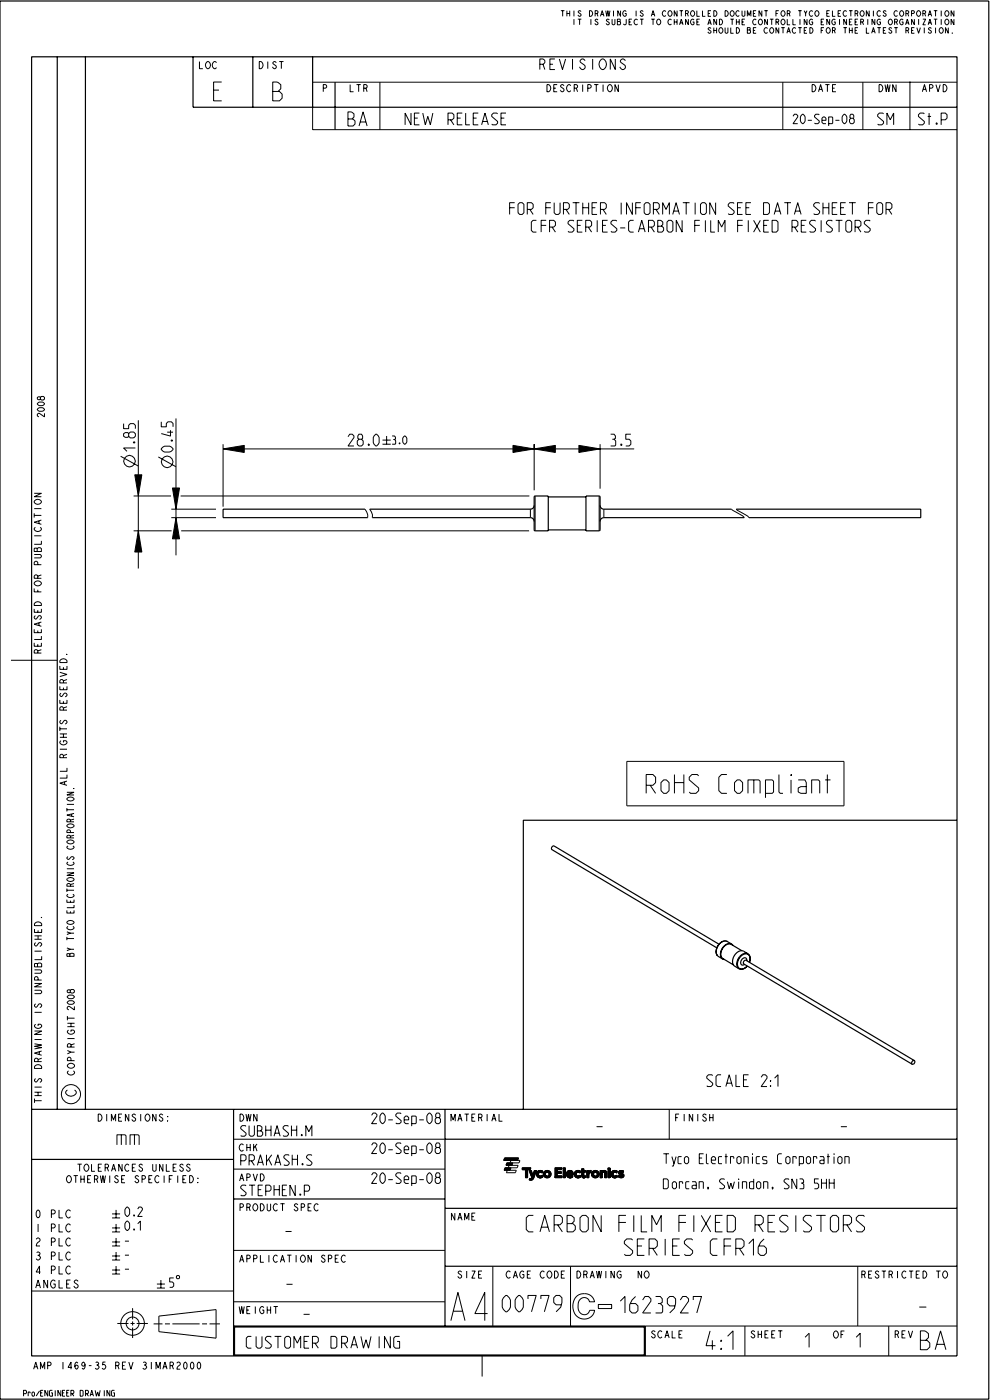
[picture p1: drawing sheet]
<svg xmlns="http://www.w3.org/2000/svg" width="210mm" height="297mm" viewBox="0 0 210 297" stroke-linecap="round" stroke-linejoin="round" font-family="sans-serif">
<g fill="none" stroke="#000" stroke-width=".21">
<path d="M42.4 13.1v1.5h.7M43.9 13.2l.2-.1a.77 .77 0 0 1 .6 .7 .77 .77 0 0 1-.6 .8l-.2-.1a.88 .88 0 0 1 0-1.3zM45.4 19.1h1.1M46 13.3l-.3-.2a.77 .77 0 0 0-.6 .7 .77 .77 0 0 0 .6 .8l.3-.3M47.1 17.4h-1.7v4h1.7M55.1 13.1a.76 .76 0 0 1 .8 .7 .76 .76 0 0 1-.8 .8zM56.9 13.1v1.5M57.9 19.4h1.2l.5-.5v-.9l-.5-.5-1.2-.1v4h1.4l.6-.5v-.9l-.6-.6h-.2M58.7 13.3l-.3-.2-.4 .2v.3l.7 .5-.1 .4-.4 .1-.3-.4M59.3 13.1h.9M59.8 13.1v1.5M66.4 17.5h136.9"/>
<path d="M68.7 18.7l.6-.1v-.5l-.6-.1v1.5M74.4 18v1.5h.7M75.7 18h.9M76.2 18v1.5M77.3 18.7l.6-.1v-.5l-.6-.1v1.5M77.7 18.7l.3 .8M80.7 17.5v10M114.6 13.6h.7l.3-.1 .1-.6-.1-.2-.3-.2h-.7v2.3M115.3 13.6l.4 1.2M116.2 18a.76 .76 0 0 1 .8 .7 .76 .76 0 0 1-.8 .8zM116.8 13.6h.7M117.6 18.7h.5"/>
<path d="M117.9 12.5h-1.1v2.3h1.1M118.3 18h-.7v1.5h.7M118.8 12.5l.7 2.3 .6-2.3M119.1 2.3h.8M119.5 2.3v1.2M119.8 18.2l-.3-.2-.4 .2v.3l.7 .5-.1 .4-.4 .1-.3-.4M120.4 2.3v1.2M120.4 2.9h.6M121 2.3v1.2M121.2 18.2l-.3-.2a.77 .77 0 0 0-.6 .7 .77 .77 0 0 0 .6 .8l.3-.3M121.6 12.5v2.3M121.9 2.3v1.2"/>
<path d="M121.9 4.1v1.2M121.9 18.7l.7-.1v-.5l-.7-.1v1.5M122.4 18.7l.3 .8M122.7 4.1h.8M123.1 4.1v1.2M123.4 2.5l-.2-.2-.4 .2 .6 .6-.1 .3-.3 .1-.3-.3M123.7 18v1.5M124.3 12.9l-.4-.4a.56 .56 0 0 0-.7 .6l.4 .4a.76 .76 0 0 1 .5 1.1l-.5 .2-.5-.6M124.8 18.7l.7-.1v-.5l-.7-.1v1.5M125.2 2.3a.6 .6 0 0 1 .7 .6 .6 .6 0 0 1-.7 .6zM125.5 4.1v1.2M125.9 12.5v2.3"/>
<path d="M126.2 18h.9M126.4 2.9l.5-.1v-.4l-.5-.1v1.2M126.6 18v1.5M126.8 2.9l.2 .6M127 4.3l-.2-.2-.4 .2 .6 .6-.1 .3-.3 .1-.3-.3M127.5 3.5l.4-1.2 .4 1.2M127.6 12.7l.3-.2a1.14 1.14 0 0 1 .9 1.1 1.14 1.14 0 0 1-.9 1.2l-.3-.2a1.3 1.3 0 0 1 0-1.9zM127.7 3.1h.4M128.1 18v1.5M128.6 2.3l.3 1.2 .2-1.2 .2 1.2 .2-1.2M129.3 18.1l.1-.1a.77 .77 0 0 1 .7 .7 .77 .77 0 0 1-.7 .8l-.1-.1a.88 .88 0 0 1 0-1.3zM129.4 4.3l-.2-.2-.4 .2 .6 .6-.1 .3-.3 .1-.3-.3"/>
<path d="M130 4.1v1l.2 .2 .4-.2v-1M130.3 2.3v1.2M130.7 12.5v2.3l-1.1-2.3v2.3M131.1 4.1l.6 .1-.1 .4 .2 .5-.2 .2h-.5zM131.1 4.6h.5M131.3 18v1.5l-.7-1.5v1.5M131.8 2.3v1.2l-.6-1.2v1.2M132.8 12.9l-.4-.4a.56 .56 0 0 0-.7 .6l.4 .4a.76 .76 0 0 1 .6 1.1l-.6 .2-.5-.6M133 2.5l-.2-.2a.61 .61 0 0 0-.6 .6 .61 .61 0 0 0 .6 .6l.2-.2v-.4h-.3M133 4.1v1l-.2 .2-.4-.2M133.6 4.7h.4M134.2 4.1h-.6v1.2h.6"/>
<path d="M135.1 2.3v1.2M135.4 4.3l-.2-.2a.61 .61 0 0 0-.6 .6 .61 .61 0 0 0 .6 .6l.2-.2M135.9 4.1h.8M136.3 4.1v1.2M136.6 2.5l-.2-.2-.4 .2 .6 .6-.1 .3-.3 .1-.3-.3M138.3 3.5l.4-1.2 .4 1.2M138.3 4.1h.8M138.5 3.1h.4M138.7 4.1v1.2M139.7 4.2l.1-.1a.61 .61 0 0 1 .5 .6 .61 .61 0 0 1-.5 .6l-.4-.6zM141.4 2.5l-.2-.2a.61 .61 0 0 0-.6 .6 .61 .61 0 0 0 .6 .6l.2-.2M142.1 2.4l.1-.1a.61 .61 0 0 1 .5 .6 .61 .61 0 0 1-.5 .6l-.4-.6z"/>
<path d="M142.6 4.3l-.2-.2a.61 .61 0 0 0-.6 .6 .61 .61 0 0 0 .6 .6l.2-.2M143.2 4.7h.6M143.2 4.1v1.2M143.8 2.3v1.2l-.6-1.2v1.2M143.8 4.1v1.2M144.3 5.3l.4-1.2 .4 1.2M144.3 2.3h.8M144.5 4.9h.4M144.7 2.3v1.2M145.6 2.9l.5-.1v-.4l-.5-.1v1.2M146 2.9l.2 .6M146.2 4.1v1.2l-.6-1.2v1.2"/>
<path d="M146.9 2.4l.1-.1a.61 .61 0 0 1 .5 .6 .61 .61 0 0 1-.5 .6l-.4-.6zM147.4 4.3l-.2-.2a.61 .61 0 0 0-.6 .6 .61 .61 0 0 0 .6 .6l.2-.2v-.4h-.3M148 2.3v1.2h.6M148 4.7h.4M148.6 4.1h-.6v1.2h.6M149.2 2.3v1.2h.6M150.3 5.3l.4-1.2 .4 1.2M150.4 2.9h.4M150.5 4.9h.4M151 2.3h-.6v1.2h.6M151 6.1l-.2-.2-.4 .2 .6 .6-.1 .3-.3 .1-.3-.3M151.6 2.3a.6 .6 0 0 1 .7 .6 .6 .6 0 0 1-.7 .6z"/>
<path d="M151.6 5.9v1.2M151.6 6.5h.6M152.2 4.1v1.2l-.6-1.2v1.2M152.2 5.9v1.2M152.8 4.1a.6 .6 0 0 1 .7 .6 .6 .6 0 0 1-.7 .6zM152.9 6l.1-.1a.61 .61 0 0 1 .5 .6 .61 .61 0 0 1-.5 .6l-.4-.6zM154 2.3a.6 .6 0 0 1 .7 .6 .6 .6 0 0 1-.7 .6zM154 5.9v1l.2 .2 .4-.2v-1M155.1 4.1h.8M155.2 5.9v1.2h.6M155.3 2.4l.1-.1a.61 .61 0 0 1 .5 .6 .61 .61 0 0 1-.5 .6l-.4-.6zM155.5 4.1v1.2"/>
<path d="M156.4 5.9a.6 .6 0 0 1 .7 .6 .6 .6 0 0 1-.7 .6zM156.4 4.7h.6M156.4 4.1v1.2M157 2.5l-.2-.2a.61 .61 0 0 0-.6 .6 .61 .61 0 0 0 .6 .6l.2-.2M157 4.1v1.2M157.6 2.3v1l.2 .2 .4-.2v-1M157.6 4.7h.4M158.2 4.1h-.6v1.2h.6M158.7 3.5v-1.2l.4 1 .4-1v1.2M158.7 5.9l.6 .1-.1 .4 .2 .5-.2 .2h-.5zM158.7 6.4h.5M160 2.9h.4"/>
<path d="M160 6.5h.4M160.6 2.3h-.6v1.2h.6M160.6 4.3l-.2-.2a.61 .61 0 0 0-.6 .6 .61 .61 0 0 0 .6 .6l.2-.2M160.6 5.9h-.6v1.2h.6M161.3 4.2l.1-.1a.61 .61 0 0 1 .5 .6 .61 .61 0 0 1-.5 .6l-.4-.6zM161.8 2.3v1.2l-.6-1.2v1.2M162.3 2.3h.8M162.7 2.3v1.2M163 4.1v1.2l-.6-1.2v1.2M163 6.1l-.2-.2a.61 .61 0 0 0-.6 .6 .61 .61 0 0 0 .6 .6l.2-.2M163.5 4.1h.8M163.7 6l.1-.1a.61 .61 0 0 1 .5 .6 .61 .61 0 0 1-.5 .6l-.4-.6z"/>
<path d="M163.9 4.1v1.2M164.8 4.7l.5-.1v-.4l-.5-.1v1.2M164.8 2.9h.4M165.2 4.7l.2 .6M165.4 2.3h-.6v1.2M165.4 5.9v1.2l-.6-1.2v1.2M165.9 5.9h.8M166.1 2.4l.1-.1a.61 .61 0 0 1 .5 .6 .61 .61 0 0 1-.5 .6l-.4-.6zM166.1 4.2l.1-.1a.61 .61 0 0 1 .5 .6 .61 .61 0 0 1-.5 .6l-.4-.6zM166.3 17.5v10M166.3 5.9v1.2M167.1 7.1l.4-1.2 .4 1.2"/>
<path d="M167.2 2.9l.5-.1v-.4l-.5-.1v1.2M167.2 4.1v1.2h.6M167.3 6.7h.4M167.6 2.9l.2 .6M168.4 4.1v1.2h.6M169 6.1l-.2-.2a.61 .61 0 0 0-.6 .6 .61 .61 0 0 0 .6 .6l.2-.2M169.5 2.3h.8M169.5 5.9h.8M169.9 2.3v1.2M169.9 4.1v1.2M169.9 5.9v1.2M170.8 2.3l.3 .6v.6"/>
<path d="M170.8 6.5h.4M171.4 4.1v1.2l-.6-1.2v1.2M171.4 5.9h-.6v1.2h.6M171.4 2.3l-.3 .6M172 5.9a.6 .6 0 0 1 .7 .6 .6 .6 0 0 1-.7 .6zM172.5 18a.76 .76 0 0 1 .8 .7 .76 .76 0 0 1-.8 .8zM172.6 2.5l-.2-.2a.61 .61 0 0 0-.6 .6 .61 .61 0 0 0 .6 .6l.2-.2M172.6 4.3l-.2-.2a.61 .61 0 0 0-.6 .6 .61 .61 0 0 0 .6 .6l.2-.2v-.4h-.3M173.3 2.4l.1-.1a.61 .61 0 0 1 .5 .6 .61 .61 0 0 1-.5 .6l-.4-.6zM173.8 19.5l.5-1.5 .4 1.5M174 19h.6M174.4 4.7h.4"/>
<path d="M174.4 6.5h.4M175 4.1h-.6v1.2h.6M175 5.9h-.6v1.2M175.3 18h.9M175.6 2.9h.4M175.7 6l.1-.1a.61 .61 0 0 1 .5 .6 .61 .61 0 0 1-.5 .6l-.4-.6zM175.7 18v1.5M176.2 2.3h-.6v1.2h.6M176.2 4.1v1.2l-.6-1.2v1.2M176.8 2.3v1.2h.6M176.8 6.5l.5-.1v-.4l-.5-.1v1.2M176.8 18.7h.5"/>
<path d="M177.2 6.5l.2 .6M177.4 4.3l-.2-.2a.61 .61 0 0 0-.6 .6 .61 .61 0 0 0 .6 .6l.2-.2v-.4h-.3M177.5 18h-.7v1.5h.7M178 2.9h.4M178.3 4.1v1.2M178.6 2.3h-.6v1.2h.6M179.1 5.9h.8M179.5 5.9v1.2M179.8 2.5l-.2-.2a.61 .61 0 0 0-.6 .6 .61 .61 0 0 0 .6 .6l.2-.2M179.8 4.1v1.2l-.6-1.2v1.2M180.3 2.3h.8M180.4 4.7h.4"/>
<path d="M180.4 6.5h.6M180.4 5.9v1.2M180.7 2.3v1.2M181 4.1h-.6v1.2h.6M181 5.9v1.2M181.6 2.9l.5-.1v-.4l-.5-.1v1.2M181.6 4.7h.4M181.6 6.5h.4M182 2.9l.2 .6M182.2 4.1h-.6v1.2h.6M182.2 5.9h-.6v1.2h.6M182.8 4.7l.5-.1v-.4l-.5-.1v1.2"/>
<path d="M182.9 2.4l.1-.1a.61 .61 0 0 1 .5 .6 .61 .61 0 0 1-.5 .6l-.4-.6zM183.2 4.7l.2 .6M183.3 17.5v10M184 5.9v1.2h.6M184.3 4.1v1.2M184.6 2.3v1.2l-.6-1.2v1.2M185.1 7.1l.4-1.2 .4 1.2M185.3 6.7h.4M185.5 2.3v1.2M185.8 4.1v1.2l-.6-1.2v1.2M186.3 5.9h.8M186.7 18a.76 .76 0 0 1 .8 .7 .76 .76 0 0 1-.8 .8z"/>
<path d="M186.7 5.9v1.2M187 2.5l-.2-.2a.61 .61 0 0 0-.6 .6 .61 .61 0 0 0 .6 .6l.2-.2M187 4.3l-.2-.2a.61 .61 0 0 0-.6 .6 .61 .61 0 0 0 .6 .6l.2-.2v-.4h-.3M187.6 6.5h.4M188 18l.2 1.5 .3-1.5 .3 1.5 .2-1.5M188.2 2.5l-.2-.2-.4 .2 .6 .6-.1 .3-.3 .1-.3-.3M188.2 5.9h-.6v1.2h.6M188.9 4.2l.1-.1a.61 .61 0 0 1 .5 .6 .61 .61 0 0 1-.5 .6l-.4-.6zM189.4 6.1l-.2-.2-.4 .2 .6 .6-.1 .3-.3 .1-.3-.3M189.9 5.9h.8M190 4.7l.5-.1v-.4l-.5-.1v1.2M190.3 5.9v1.2"/>
<path d="M190.3 18v1.5l-.7-1.5v1.5M190.4 4.7l.2 .6M190.6 2.5l-.2-.2a.61 .61 0 0 0-.6 .6 .61 .61 0 0 0 .6 .6l.2-.2M191.3 2.4l.1-.1a.61 .61 0 0 1 .5 .6 .61 .61 0 0 1-.5 .6l-.4-.6zM191.8 4.3l-.2-.2a.61 .61 0 0 0-.6 .6 .61 .61 0 0 0 .6 .6l.2-.2v-.4h-.3M192.3 5.3l.4-1.2 .4 1.2M192.4 2.9l.5-.1v-.4l-.5-.1v1.2M192.4 6.5l.5-.1v-.4l-.5-.1v1.2M192.5 4.9h.4M192.8 2.9l.2 .6M192.8 6.5l.2 .6M193.3 17.3v10.2"/>
<path d="M193.6 2.9l.5-.1v-.4l-.5-.1v1.2M193.6 6.5h.4M194.2 4.1v1.2l-.6-1.2v1.2M194.2 5.9h-.6v1.2h.6M194.7 5.9l.4 1.2 .4-1.2M194.9 2.4l.1-.1a.61 .61 0 0 1 .5 .6 .61 .61 0 0 1-.5 .6l-.4-.6zM195.1 4.1v1.2M195.9 19.5l.4-1.5 .5 1.5M196 2.9l.5-.1v-.4l-.5-.1v1.2M196 4.1h.6l-.6 1.2h.6M196.1 19h.5M196.3 5.9v1.2"/>
<path d="M196.4 2.9l.2 .6M197.1 3.5l.4-1.2 .4 1.2M197.1 5.3l.4-1.2 .4 1.2M197.3 3.1h.4M197.3 4.9h.4M197.4 18.7l.7-.1v-.5l-.7-.1v1.5M197.8 6.1l-.2-.2-.4 .2 .6 .6-.1 .3-.3 .1-.3-.3M198.3 2.3h.8M198.3 4.1h.8M198.7 2.3v1.2M198.7 4.1v1.2M198.7 5.9v1.2"/>
<path d="M198.8 18l.4 1.5 .5-1.5M199.7 6l.1-.1a.61 .61 0 0 1 .5 .6 .61 .61 0 0 1-.5 .6l-.4-.6zM199.9 2.3v1.2M199.9 4.1v1.2M200.3 18a.76 .76 0 0 1 .8 .7 .76 .76 0 0 1-.8 .8zM200.9 2.4l.1-.1a.61 .61 0 0 1 .5 .6 .61 .61 0 0 1-.5 .6l-.4-.6zM200.9 4.2l.1-.1a.61 .61 0 0 1 .5 .6 .61 .61 0 0 1-.5 .6l-.4-.6zM201.4 5.9v1.2l-.6-1.2v1.2M202.2 7l.1 .1zM202.6 2.3v1.2l-.6-1.2v1.2M202.6 4.1v1.2l-.6-1.2v1.2M66.4 22.8v4.7h136.9"/>
<path d="M73.9 25.3h.9l.4-.5v-.6l-.7-.4h-.6v3h1.1l.4-.5v-.6l-.4-.4h-.2M76.3 26.8l.8-3 .9 3M76.5 25.9h1.2M87.3 24v2.5l-1.3-2.5v2.5M88 25.1h.7M89.1 24h-1.1v2.5h1.1M89.8 24l.5 2.5 .6-1.8 .5 1.8 .5-2.5M95.1 25.4h.9l.4-.3v-.7l-.4-.4h-.9v2.5M95.7 25.4l.7 1.1M97.1 25.1h.7M98.2 24h-1.1v2.5h1.1M98.9 24v2.5h.9"/>
<path d="M100.5 25.1h.7M101.6 24h-1.1v2.5h1.1M102.3 26.5l.7-2.5 .7 2.5M102.5 25.8h1M105.7 24.2l-.2-.2h-.7l-.4 .4v.3l1.3 1.1v.4l-.4 .3h-.7l-.2-.2M106.4 25.1h.7M107.5 24h-1.1v2.5h1.1M168.4 24.7l.3-.4h.4l.3 .3v.2l-1 1.5h1M170.4 24.3l.6 .5v.9l-.4 .6-.6-.6v-.9zM171.6 25.6h.8M174 24.4l-.2-.1h-.5l-.3 .3v.2l1 .9v.3l-.3 .3h-.6l-.1-.2M174.6 25.6h.8v-.5l-.3-.3h-.3l-.2 .3v.9l.2 .3h.6"/>
<path d="M176 26.3h.7l.1-.2v-1.1l-.1-.2h-.7v1.9M177.4 25.6h.9M179.3 24.3l.5 .5v.9l-.4 .6-.6-.6v-.9zM180.7 25.1l-.2-.1v-.4l.2-.3h.4l.2 .3v.4l-.2 .1 .3 .3v.6l-.3 .3h-.4l-.3-.3v-.6l.3-.3h.4M187.6 24.2l-.1-.2h-.7l-.4 .4v.3l1.2 1.1v.4l-.3 .3h-.7l-.2-.2M188.4 26.5v-2.5l.7 1.4 .7-1.4v2.5M196.3 24.2l-.2-.2h-.7l-.3 .4v.3l1.2 1.1v.4l-.3 .3h-.8l-.1-.2M197 24.7h.7M197.3 24v2.5M198.9 26.1l.1 .1v.2l-.2-.1zM199.9 25.4h.9l.3-.3v-.7l-.3-.4h-.9v2.5M108.2 44.1h1.1"/>
<path d="M109.3 43.1h-1.1v2.5M110 43.4l.4-.3h.5l.4 .3v1.8l-.4 .4h-.5l-.4-.4zM112 44.5h.9l.3-.4v-.7l-.3-.3h-.9v2.5M112.5 44.5l.7 1.1M113.9 46.8h-.7l-.4 .4v1.7l.4 .4h.7M114.9 47.9h1.1M115.9 44.1h1.1M116 46.8h-1.1v2.5M116.7 48.2h.9l.4-.3v-.7l-.4-.4h-.9v2.5M117 43.1h-1.1v2.5M117.2 48.2l.8 1.1M117.7 43.1v2.1l.4 .4h.5l.3-.4v-2.1"/>
<path d="M119.7 44.5h.9l.3-.4v-.7l-.3-.3h-.9v2.5M120.2 44.5l.7 1.1M121.6 43.1h1.5M121.9 47l-.2-.2h-.7l-.4 .4v.3l1.3 1.1v.3l-.4 .4h-.7l-.2-.2M122.3 43.1v2.5M122.6 47.9h.7M123.7 46.8h-1.1v2.5h1.1M123.8 43.1v2.5M123.8 44.1h1.2M124.4 48.2h.9l.3-.3v-.7l-.3-.4h-.9v2.5M124.9 48.2l.7 1.1M125 43.1v2.5"/>
<path d="M125.7 44.1h.7M126.8 43.1h-1.1v2.5h1.1M126.8 46.8v2.5M127.5 44.5h.9l.4-.4v-.7l-.4-.3h-.9v2.5M128 47.9h.7M128.1 44.5l.7 1.1M129 46.8h-1v2.5h1M131 47l-.2-.2h-.7l-.4 .4v.3l1.3 1.1v.3l-.4 .4h-.7l-.2-.2M131.7 48.4h1.1M131.9 43.1v2.5M134.3 43.1v2.5l-1.2-2.5v2.5M134.6 46.8h-.7l-.4 .4v1.7l.4 .4h.7"/>
<path d="M135 44.1h1.1M135.6 49.3l.7-2.5 .7 2.5M135.8 48.6h1M136.1 43.1h-1.1v2.5M137.2 43.1h.5l.4 .3v1.8l-.4 .4h-.5l-.4-.4v-1.8zM137.7 48.2h.9l.4-.3v-.7l-.4-.4h-.9v2.5M138.3 48.2l.7 1.1M138.8 44.5h.9l.3-.4v-.7l-.3-.3h-.9v2.5M139.3 44.5l.7 1.1M139.7 48.1h.7l.4-.4v-.5l-.6-.4h-.5v2.5h.9l.3-.4v-.5l-.5-.3M140.7 45.6v-2.5l.7 1.4 .8-1.4v2.5M141.7 47.2l.3-.4h.5l.4 .4v1.7l-.4 .4h-.5l-.3-.4z"/>
<path d="M142.9 45.6l.7-2.5 .7 2.5M143.1 44.8h1M144.9 46.8v2.5l-1.3-2.5v2.5M145 43.1h1.4M145.7 43.1v2.5M147.5 47.9h1.1M147.6 43.1v2.5M148.6 46.8h-1.1v2.5M149.1 43.1h.6l.3 .3v1.8l-.3 .4h-.6l-.3-.4v-1.8zM149.8 46.8v2.5M150.9 46.8v2.5h.9M152 43.1v2.5l-1.3-2.5v2.5"/>
<path d="M152.5 49.3v-2.5l.8 1.4 .7-1.4v2.5M155.9 43.2l-.2-.1h-.7l-.3 .3v.4l1.2 1v.4l-.3 .4h-.8l-.1-.2M156.6 44.1h.7M156.7 47.9h1M157.7 43.1h-1.1v2.5h1.1M157.7 46.8h-1v2.5M158.4 44.1h.7M158.9 46.8v2.5M159.5 43.1h-1.1v2.5h1.1M160 46.8l1.5 2.5M161.5 46.8l-1.5 2.5M162.2 43.1h.9l.3 .3v1.8l-.3 .4h-.9z"/>
<path d="M162.2 47.9h.7M163.3 46.8h-1.1v2.5h1.1M164 46.8h.9l.3 .4v1.7l-.3 .4h-.9zM164.4 45.6l.7-2.5 .8 2.5M164.7 44.8h.9M166.6 43.1h1.4M167.3 43.1v2.5M168.2 48.2h.9l.4-.3v-.7l-.4-.4h-.9v2.5M168.7 45.6l.7-2.5 .7 2.5M168.7 48.2l.8 1.1M168.9 44.8h1M170.2 47.9h.7"/>
<path d="M171.2 46.8h-1v2.5h1M173.2 47l-.2-.2h-.7l-.3 .4v.3l1.2 1.1v.3l-.4 .4h-.7l-.1-.2M174.1 43.2l-.2-.1h-.7l-.4 .3v.4l1.3 1v.4l-.4 .4h-.7l-.2-.2M174.4 46.8v2.5M174.8 44.1h1.2M174.8 43.1v2.5M176 43.1v2.5M176.7 44.1h.8M176.8 47l-.2-.2h-.7l-.4 .4v.3l1.3 1.1v.3l-.4 .4h-.7l-.2-.2M177.5 46.8h1.4M177.8 43.1h-1.1v2.5h1.1M178.2 46.8v2.5"/>
<path d="M178.5 44.1h.7M179.6 43.1h-1.1v2.5h1.1M180 46.8h.5l.4 .4v1.7l-.4 .4h-.5l-.4-.4v-1.7zM180.3 43.1h1.4M181 43.1v2.5M181.6 48.2h.9l.3-.3v-.7l-.3-.4h-.9v2.5M182.1 48.2l.7 1.1M184.4 44.1h1.1M184.8 47l-.2-.2h-.7l-.3 .4v.3l1.2 1.1v.3l-.3 .4h-.8l-.1-.2M185.5 43.1h-1.1v2.5M186.6 43.1h.5l.4 .3v1.8l-.4 .4h-.5l-.4-.4v-1.8zM188.2 44.5h.9l.3-.4v-.7l-.3-.3h-.9v2.5"/>
<path d="M188.7 44.5l.7 1.1M8.1 86.7l.9-.1 .4 .4-.4 .4h-.6l-.5-.4zM8.1 85.5l.9-.1 .4 .4-.4 .4h-.6l-.5-.4zM8.6 84.4v.4l.2 .2h.4l.2-.2v-.4l-.2-.2h-.4l-.2 .2-.5-.1-.2 .1v.4l.2 .1 .5-.1M9.4 87.8v.8l-1-.8h-.3l-.2 .2v.3l.4 .3M25.6 96.9l3.8 2.1M26.3 90v1.1h1v-.8l.4-.3h.7l.4 .3v.8M27.3 92.1v.6l.4 .3h.7l.4-.3v-.6l-.4-.3h-.7l-.4 .3-.2-.2h-.5l-.3 .2v.6l.3 .2h.5l.2-.2M28.3 93.9h.2l.1 .1-.1 .1zM28.8 95.2h-2.5l.7 .7M29.4 89.3v31.5M33.6 97.1l3.8 2.1"/>
<path d="M34.3 89.6v1.1h1v-.7l.4-.4h.7l.3 .4v.7M34.6 95l.4-.2h1l.4 .2 .3 .5-.7 .5h-1l-.7-.5zM35.5 91.8h1.2M36.2 91.4v1.2l-1.9-.5M36.3 93.5h.2l.1 .1-.1 .1zM37.4 88.9v29.1M47.4 95.4l4.5-.8v1.5zM47.4 94.4v13.2M47.4 95.4h87.3M73.9 92.8l.4-.6h.5l.4 .4v.3l-1.3 1.8h1.3M76.2 93.3l-.2-.2v-.5l.2-.4h.6l.2 .4v.5l-.2 .2 .3 .4v.7l-.3 .3h-.6l-.3-.3v-.7l.3-.4h.6M78.3 94.3l.1 .1v.2l-.2-.1z"/>
<path d="M79.8 92.2h.2l.5 .7v1.1l-.5 .7h-.2l-.5-.7v-1.1zM81.2 93.5h1.8M81.2 94.4h1.8M82.1 92.6v1.8M83.3 92.6h.5l.2 .3v.3l-.2 .2M83.5 93.4h.3l.2 .2v.6l-.7 .2M84.8 94.1l.1 .2zM85.9 92.6l.5 .5v.8l-.4 .5-.5-.5v-.8zM108.9 94.6l4.5 .8-4.5 .7zM113.4 95.4l4.5-.8v1.5zM113.4 94.4v9.7M122.9 94.6l4.5 .8-4.5 .7z"/>
<path d="M127.4 94.4v9.4M129.7 92.2h.7l.3 .4v.5l-.3 .2M130 93.3h.4l.4 .4v.9l-.2 .1h-.9M131.9 94.3l.2 .1-.1 .2-.2-.1zM134 92.2h-1.1v1.1h.7l.4 .4v.7l-.4 .3h-.7M7.3 117.8h1.2l.3 .3-.3 .4h-1.2M7.3 116.5l1.2-.2 .3 .2v.7h-1.5zM7.3 104.8h1.5l-1.5 .7h1.5M7.3 109v.9M7.4 106.3a.79 .79 0 0 1 .8-.2 .79 .79 0 0 1 .6 .6 .81 .81 0 0 1-.8 .4 .81 .81 0 0 1-.7-.6zM7.9 116.5v.7M8 120l-.1-.7h-.5l-.1 .7h1.5"/>
<path d="M8.3 110.7v.5M8.5 112l.3 .3a.77 .77 0 0 1-.8 .6 .77 .77 0 0 1-.7-.6l.2-.3M8.8 114.9v.7h-1.5M8.8 110.5l-1.5 .4 1.5 .5M8.8 113.8h-1.5M8.8 109.5h-1.5M8.8 108h-1.5M28.4 112.8h8M28.4 105.4h7.9M28.6 100.9h1.5l-.7 4.5zM29.4 112.8l.7 4.5h-1.5zM36.4 110h9.5"/>
<path d="M36.4 108.2h9.5M36.6 103.7h1.5l-.7 4.5zM37.4 110l.7 4.5h-1.5zM38.4 105.4h74M38.5 112.8h73.9M77.5 108.2l.6 1.2v.6M78.5 108.2l.6 1.2v.6M112.6 108.2v1.8M113.6 105.4v7.4M127.2 105.4v7.4M128.2 108.2v1.8M155.4 108.2l2.4 1.4 .3 .4"/>
<path d="M156.4 108.2l2.4 1.4 .3 .4M7.3 125v.7h1.5M7.4 128.1a.78 .78 0 0 1 .9-.3 .78 .78 0 0 1 .5 .8h-1.5zM7.4 123.7a.79 .79 0 0 1 .8-.3 .79 .79 0 0 1 .6 .6 .81 .81 0 0 1-.8 .5 .81 .81 0 0 1-.7-.7zM7.5 130.8l-.2 .3 .2 .4 .3-.1 .5-.6 .4 .1 .1 .3-.4 .4M8 138.7l-.1-.6h-.5l-.1 .6h1.5M8 125.3v.4M8 129.6v.5M8 133.9v.5M8 136.8v.5M8.3 132.3v.6M8.8 136.6v.7h-1.5v-.7"/>
<path d="M8.8 135.1v.7h-1.5M8.8 133.7v.7h-1.5v-.7M8.8 132.1l-1.5 .5 1.5 .4M8.8 129.3v.8h-1.5v-.8M8.8 122.8h-1.5l.1-.6h.5l.1 .6M8.8 138l-.8 .3M8.8 122.1l-.8 .3M14.1 139l.1-.1zM2.3 140.3h9.9M12.7 142.8l1.5 .5-1.5 .4M12.7 154.4v.9M12.8 140.2a.78 .78 0 0 1 .9-.2 .78 .78 0 0 1 .5 .7h-1.5z"/>
<path d="M13 157.3l-.3 .3a.77 .77 0 0 0 .8 .6 .77 .77 0 0 0 .7-.6l-.2-.3h-.5v.4M13 153l-.3 .3 .3 .4 .2-.1 .5-.6 .4 .1 .1 .4-.4 .3M13 147.2l-.3 .3 .3 .5 .2-.1 .5-.7 .4 .1 .1 .4-.4 .3M13.5 145.1l-.2-.7h-.5l-.1 .7h1.5M13.5 141.7v.5M13.5 146.1v.4M13.5 149v.4M13.5 155.9v.7M14.2 150.8h-1.5l.1-.6h.5l.2 .6M14.2 148.7v.7h-1.5v-.7M14.2 145.8v.7h-1.5v-.7M14.2 141.5v.7h-1.5v-.7"/>
<path d="M14.2 159.2h-1.5M14.2 156.6h-1.5M14.2 155.9h-1.5M14.2 154.8h-1.5M14.2 150.1l-.7 .3M14.2 144.3l-.7 .3M13.5 161l-.2-.7h-.5l-.1 .7h1.5M13.7 166.1v.5M14.2 168.3h1.5l-1.5 .6h1.5M14.2 171.7v.7M14.2 165.9l-1.5 .5 1.5 .4M14.2 164.6v.7h-1.5"/>
<path d="M14.2 163.1v.7h-1.5M14.2 160.2l-.7 .3M14.3 178.6a.85 .85 0 0 1 1.4 .3 .9 .9 0 0 1-1.5-.1zM14.3 175.2a.85 .85 0 0 1 1.4 .3 .9 .9 0 0 1-1.5-.1zM14.3 169.5a.85 .85 0 0 1 1.4 .3 .9 .9 0 0 1-1.5-.1zM14.5 179.7l-.3 .2a.83 .83 0 0 0 .8 .5 .83 .83 0 0 0 .7-.5l-.2-.2M15 176.9v-.4l-.3-.2-.5 .2v.4h1.5M15.2 172.9v.5M15.6 167.5l.1-.1zM15.7 178h-1.5v-.4l.5-.2 .3 .2v.4M15.7 174.6h-1.5v-.4l.5-.2 .3 .2v.4M15.7 172.8l-1.5 .3 1.5 .4"/>
<path d="M15.7 177.4l-.7 .2M15.7 174l-.7 .2M15.7 172h-1.5M15.7 170.9h-1.5M133.1 161.7h46.1v9.5h-46.1zM137.2 166.8h1.5l.5-.6v-1.1l-.5-.6h-1.5v4M138.1 166.8l1.1 1.7M141 165.7h.5l.6 .5v1.8l-.6 .5h-.5l-.6-.5v-1.8zM143.2 164.5v4M143.2 166.2h2M145.2 164.5v4M148.4 164.8l-.3-.3h-1.1l-.6 .6v.6l2 1.7v.6l-.6 .5h-1.1l-.3-.3"/>
<path d="M154.4 164.5h-1.2l-.5 .6v2.9l.5 .5h1.2M156 166.2l.6-.5h.5l.6 .5v1.8l-.6 .5h-.5l-.6-.5zM158.9 168.5v-2.8h2.2l.3 .3v2.5M160.1 165.7v2.8M162.6 168.5h1.4l.3-.3v-2.2l-.3-.3h-1.4v3.8M165.4 164.5v3.7l.3 .3h.6M168 164.5v.3zM168 165.7v2.8M169.5 165.7h1.5l.2 .5v2.3h-1.1l-.6-.3v-.8l.6-.3h1.1M172.4 168.5v-2.8h1.4l.3 .3v2.5M175.2 165.7h1.2M175.7 164.5v4"/>
<path d="M7.5 196.1a.78 .78 0 0 1 .8-.2 .78 .78 0 0 1 .5 .7h-1.5zM8.1 197.6v.5M8.1 198.8v.7M8.7 194.9l.1-.1zM8.8 197.4v.7h-1.5v-.7M8.8 199.5h-1.5M8.8 198.8h-1.5M14.2 185.4h1.5l-1.5 .6h1.5M14.2 188.8v.7M14.2 199v.7M14.2 197.9l.8 .3M14.3 195.7a.85 .85 0 0 1 1.4 .3 .9 .9 0 0 1-1.5-.1z"/>
<path d="M14.3 186.6a.85 .85 0 0 1 1.4 .3 .9 .9 0 0 1-1.5-.1zM14.5 182l-.3 .2 .3 .4 .7-.6 .4 .1 .1 .2-.4 .3M15 188.3v-.4l-.3-.2-.5 .2v.4h1.5M15 191.3v.4M15 193.6v.4M15.5 196.8l.2 .2a.83 .83 0 0 1-.7 .5 .83 .83 0 0 1-.8-.5l.3-.2M15.5 190l.2 .2a.83 .83 0 0 1-.7 .5 .83 .83 0 0 1-.8-.5l.3-.2M15.5 183.1l.2 .2a.83 .83 0 0 1-.7 .5 .83 .83 0 0 1-.8-.5l.3-.2M15.7 198.2h-.7l-.8 .3M15.7 193.4v.6h-1.5v-.6M15.7 192.2v.6h-1.5M15.7 191.1v.6h-1.5v-.6"/>
<path d="M15.7 199.4h-1.5M15.7 189.1h-1.5M15.7 187.7l-.7 .2M15.7 184.5h-1.5M7.3 219h1.5l-1.5 .7h1.5M7.3 210.4h1.3l.2 .2-.2 .5h-1.3M7.3 208.9h1.5l-1.5 .7h1.5M7.3 206h1.3l.2 .3-.2 .4h-1.3M7.3 204.8l1.3-.2 .2 .2v.6h-1.5zM7.6 217.6l-.3 .2a.77 .77 0 0 0 .8 .7 .77 .77 0 0 0 .7-.7l-.2-.2h-.5v.3M7.6 213.2l-.3 .3 .3 .5 .2-.1 .5-.7 .4 .1 .1 .4-.3 .4M7.6 200.2l-.3 .3 .3 .5 .2-.1 .5-.7 .4 .1 .1 .4-.3 .4"/>
<path d="M8 204.8v.6M8.8 208.2h-1.5l.2-.6h.5l.1 .6M8.8 203.1v.8h-1.5M8.8 215h-1.5M8.8 202h-1.5M14.2 202.6l1.3-.1 .2 .1v.5h-1.5zM14.2 201.4l.8 .2M14.3 211.7l.4-.3h.7l.4 .4-.4 .3h-.7zM14.3 215.8v.9M14.5 212.7l.9-.1 .4 .4-.4 .3h-.7l-.4-.3zM14.6 218.8l-.3 .3a.77 .77 0 0 0 .8 .6 .77 .77 0 0 0 .7-.6l-.2-.3h-.5v.4M14.8 202.6v.5"/>
<path d="M14.9 210.4v.3l.2 .2h.5l.2-.2v-.3l-.2-.2h-.5l-.2 .2-.1-.1-.5 .1v.3l.2 .2 .4-.2M15.1 217.4v.7M15.7 201.6h-.7l-.8 .3M15.8 213.8v.7l-1.1-.7h-.2l-.2 .2v.3l.3 .2M15.8 218.1h-1.5M15.8 217.4h-1.5M15.8 216.3h-1.5M7.3 221.7l1.5 .3-1.5 .3 1.5 .2-1.5 .3M7.3 233.4v.9M7.5 226.4a.78 .78 0 0 1 .8-.2 .78 .78 0 0 1 .5 .8h-1.5zM7.6 229.1l-.3 .3 .3 .4h.2l.5-.7 .4 .1 .1 .4-.3 .3M8.1 225.5l-.1-.6h-.5l-.2 .6h1.5"/>
<path d="M8.1 232v.7M8.3 223.4v.6M8.8 223.3l-1.5 .4 1.5 .5M8.8 233.8h-1.5M8.8 232.7h-1.5M8.8 232h-1.5M8.8 230.9h-1.5M8.8 224.8l-.7 .3M8.8 220.8h-1.5M14.3 223.1l.8 .4M14.4 226.1a.79 .79 0 0 1 .9-.2 .79 .79 0 0 1 .5 .6 .81 .81 0 0 1-.8 .4 .81 .81 0 0 1-.7-.6zM14.6 227.5l-.3 .2a.77 .77 0 0 0 .8 .7 .77 .77 0 0 0 .7-.7l-.2-.2"/>
<path d="M15.8 231.5l.4 .4a1.14 1.14 0 0 1-1.1 1 1.14 1.14 0 0 1-1.2-1l.4-.4M15.8 225.3h-1.5l.1-.6h.5l.2 .6M15.8 223.5h-.7l-.8 .4M15.8 222.4h-1.5l.1-.6h.5l.2 .6M15.8 221.7l-.7 .3M15.8 220.6h-1.5M20.9 236.7a.76 .76 0 0 1 .8 .7 .76 .76 0 0 1-.8 .8zM22.7 236.7v1.5M23.7 238.2v-1.5l.4 1.2 .5-1.2v1.5M25.2 237.4h.4M25.9 236.7h-.7v1.5h.7M27.4 236.7v1.5l-.8-1.5v1.5"/>
<path d="M28.8 236.9l-.3-.2-.4 .2 .1 .3 .6 .5-.1 .3-.4 .2-.3-.4M29.9 236.7v1.5M31.1 236.8l.1-.1a.77 .77 0 0 1 .7 .7 .77 .77 0 0 1-.7 .8l-.1-.2a.88 .88 0 0 1 0-1.2zM33.1 236.7v1.5l-.7-1.5v1.5M34.6 236.9l-.3-.2-.4 .2v.3l.7 .5-.1 .3-.4 .2-.3-.4M35.6 237.2l.1 .1zM35.6 238l.1 .2zM51 236.7a.76 .76 0 0 1 .8 .7 .76 .76 0 0 1-.8 .8zM52.2 236.7l.3 1.5 .3-1.5 .3 1.5 .2-1.5M52.3 239.3l-.2-.2h-.6l-.4 .3v.4l1.2 .9v.3l-.4 .4h-.6l-.2-.2M52.9 239.1v1.9l.3 .4h.5l.3-.4v-1.9M54.6 236.7v1.5l-.7-1.5v1.5"/>
<path d="M56.4 239.1v2.3M57.6 239.1v2.3M61.3 239.3l-.2-.2h-.6l-.4 .3v.4l1.2 .9v.3l-.4 .4h-.6l-.2-.2M61.9 239.1v2.3M63 239.1v2.3M78.9 236.9l.3-.5h.5l.3 .4v.3l-1.1 1.6h1.1M81.2 236.4h.1l.5 .7v.9l-.5 .7-.5-.3-.1-.4v-.9zM82.5 237.9h.9M85.2 236.6l-.2-.2h-.6l-.3 .4v.3l1.1 .9v.4l-.3 .3h-.7l-.1-.2M85.8 237.9h1v-.5l-.3-.3h-.3l-.4 .3v1l.4 .3h.6M87.4 238.7h.8l.2-.2v-1.3l-.2-.1h-.8v2.1M89 237.9h1"/>
<path d="M91.1 236.4h.2l.5 .7v.9l-.5 .7h-.2l-.4-.7v-.9zM92.7 237.4l-.2-.2v-.4l.2-.4h.5l.2 .4v.4l-.2 .2 .3 .3v.7l-.3 .3h-.5l-.3-.3v-.7l.3-.3h.5M95.8 238.2v-1.5l.4 1.2 .5-1.2v1.5M97.2 238.2l.5-1.5 .4 1.5M97.4 237.7h.6M98.7 236.7h.9M99.1 236.7v1.5M100.2 237.4h.5M100.9 236.7h-.7v1.5h.7M101.7 237.4l.6-.1v-.5l-.6-.1v1.5M102.1 237.4l.3 .8M103.5 236.7v1.5"/>
<path d="M104.4 238.2l.5-1.5 .5 1.5M104.6 237.7h.6M106 236.7v1.5h.7M126.7 239.3h1.3M142.1 235.6v6.4M143.5 237.4h.5M144.2 236.7h-.7v1.5M145.3 236.7v1.5M147.1 236.7v1.5l-.7-1.5v1.5M148.2 236.7v1.5M150 236.9l-.3-.2-.4 .2 .1 .3 .6 .5-.1 .3-.4 .2-.3-.4M150.7 236.7v1.5"/>
<path d="M150.7 237.4h.7M151.4 228.5l-.2-.2h-.7l-.4 .4v.3l1.3 1.1v.4l-.4 .3h-.7l-.2-.2M151.4 236.7v1.5M153.1 228.3h-.7l-.3 .4v1.8l.3 .3h.7M154.2 230.8l.7-2.5 .7 2.5M154.4 230.1h.9M156.3 228.3v2.5h.9M157.9 229.4h.7M159 228.3h-1.1v2.5h1.1M161.7 228.8l.3-.5h.5l.4 .4v.3l-1.2 1.8h1.2M163.6 230.6h.1l-.1 .2zM163.6 229.6h.1l-.1 .1z"/>
<path d="M164.5 229l.7-.7v2.5M178.6 239.3h1.3M7.9 257.2l.2-.2 .2 .2a1.07 1.07 0 0 1-.2 1.5l-.2-.1a1.18 1.18 0 0 1 0-1.4zM8.1 260v1.7M10.9 257.9l.7-.2v-.5l-.7-.2v1.7M12.5 260v1.7h.8M12.5 257v1.7h.8M14.4 249.9l.1-.2a.77 .77 0 0 1 .7 .8 .77 .77 0 0 1-.7 .7l-.1-.1a.88 .88 0 0 1 0-1.2zM15 257.3l-.3-.3a.87 .87 0 0 0-.7 .9 .87 .87 0 0 0 .7 .8l.3-.3M15.6 249.7h.9M16.1 249.7v1.5M16.5 247.3h.9"/>
<path d="M16.9 247.3v1.5M17.2 249.7v1.5M17.2 250.5h.7M17.9 249.7v1.5M18.1 247.4l.2-.1a.77 .77 0 0 1 .6 .8 .77 .77 0 0 1-.6 .7l-.2-.1a.88 .88 0 0 1 0-1.3zM18.6 250.5h.5M19.3 249.7h-.7v1.5h.7M19.4 247.3v1.5h.8M20.1 250.5l.6-.1v-.5l-.6-.2v1.5M20.5 250.5l.3 .7M20.9 248.1h.4M21.3 249.7l.3 1.5 .3-1.5 .2 1.5 .3-1.5"/>
<path d="M21.6 247.3h-.7v1.5h.7M22.3 248.1l.7-.2v-.5l-.7-.1v1.5M22.8 248.1l.2 .7M23.3 249.7v1.5M23.7 248.8l.4-1.5 .5 1.5M23.8 257.9h1.7M23.8 258.7h1.7M23.9 248.3h.5M24.6 257l.1 1.7M24.6 260l.1 1.7M24.8 243.2v-2.1h1.8l.2 .2v1.9M25.1 250l-.3-.3-.4 .3 .1 .2 .6 .5-.1 .4-.3 .1-.4-.3"/>
<path d="M25.8 241.1v2.1M25.8 250.5h.5M25.9 247.3v1.5l-.7-1.5v1.5M26.6 249.7h-.8v1.5h.8M26.7 256.7l.4-.3 .4 .6v.8l-.4 .6-.6-.6zM26.7 259.7l.4-.3 .4 .6v.8l-.4 .6-.6-.6zM27.4 247.5l-.3-.2a.77 .77 0 0 0-.6 .8 .77 .77 0 0 0 .6 .7l.3-.2M27.6 243.2v-2.1h1.7l.3 .2v1.9M28.1 248.1h.5M28.4 258.1l.1 .2zM28.6 241.1v2.1M28.8 247.3h-.7v1.5h.7"/>
<path d="M29.2 256.8l.3-.4h.5l.2 .3v.3l-1 1.4h1M29.2 260l.6-.6v2M29.4 250l-.2-.3-.5 .3 .1 .2 .6 .5v.4l-.4 .1-.4-.3M30.2 250.5l.6-.1v-.5l-.6-.2v1.5M30.3 247.5l-.3-.2-.5 .2 .1 .3 .7 .5-.1 .4-.4 .1-.3-.4M31.6 250.5h.5M32.3 249.7h-.7v1.5h.7M32.4 247.3v1.3l.3 .2 .5-.2v-1.3M33.8 250l-.3-.3a.77 .77 0 0 0-.6 .8 .77 .77 0 0 0 .6 .7l.3-.2M34.6 247.3v1.5l-.7-1.5v1.5M34.9 249.7v1.5M35.3 247.3v1.5h.7"/>
<path d="M35.9 250.5h.5M36.7 249.7h-.8v1.5M36.8 248.1h.4M37.5 247.3h-.7v1.5h.7M37.7 249.7v1.5M38.8 250.5h.5M38.9 247.5l-.2-.2-.5 .2 .1 .3 .6 .5-.1 .4-.3 .1-.4-.4M39.5 249.7h-.7v1.5h.7M40.3 249.7a.76 .76 0 0 1 .8 .8 .76 .76 0 0 1-.8 .7zM40.4 247.5l-.3-.2-.4 .2v.3l.7 .5-.1 .4-.4 .1-.3-.4M42 251.1l.1 .1zM42 250.2l.1 .2z"/>
<path d="M49.6 248.3h44.9M49.6 242h44.9M50.9 250.9l.4-1.5 .5 1.5M51 256.5l.6-.2v-.5l-.6-.1v1.5M51.1 250.4h.5M51.1 246.6h.8l.4-.3v-.7l-.4-.3h-.8v2.2M51.7 243.3l-.3-.3a.77 .77 0 0 0-.6 .8 .77 .77 0 0 0 .6 .7l.3-.2M52.3 251.9l-.2-.2h-.6l-.4 .4v.3l1.2 1v.3l-.4 .3h-.6l-.2-.2M52.4 243v1.5M52.4 256.5l.7-.2v-.5l-.7-.1v1.5M52.4 250.1l.7-.1v-.5l-.7-.1v1.5M52.4 243.8h.7"/>
<path d="M52.9 256.5l.2 .7M52.9 246.6h.8l.3-.3v-.7l-.3-.3h-.8v2.2M52.9 251.7h1.3M53.1 243v1.5M53.4 246.6l.6 .9M53.5 251.7v2.3M53.8 249.4l.4 1.5 .5-1.5M53.9 243v1.5M54 255.8l.1-.1a.77 .77 0 0 1 .7 .8 .77 .77 0 0 1-.7 .7l-.1-.1a.88 .88 0 0 1 0-1.3zM54.2 243.5l.4 1M54.6 243l-.7 .9M54.7 240.2h.6l.3-.3v-.5l-.5-.3h-.4v2.3h.8l.3-.4v-.4l-.5-.4"/>
<path d="M54.7 247.5l.6-2.2 .7 2.2M54.8 252.7h.7M54.9 246.9h.8M55.3 255.7a.76 .76 0 0 1 .8 .8 .76 .76 0 0 1-.8 .7zM55.3 249.4a.76 .76 0 0 1 .8 .7 .76 .76 0 0 1-.8 .8zM55.8 251.7h-1v2.3h1M56.4 253h.8l.4-.3v-.6l-.4-.4h-.8v2.3M56.4 240.1h1.2M56.6 245.3v2.2M56.7 255.7l.1 1.3 .2 .2 .5-.2v-1.3M57.1 246.3l.6 1.2M57.7 245.3l-1.1 1.5"/>
<path d="M58.2 241.4l.6-2.3 .7 2.3M58.2 252.7h1.1M58.2 251.7v2.3M58.4 247.5l.6-2.2 .6 2.2M58.4 240.7h.9M58.6 246.9h.8M58.9 256l-.3-.3a.77 .77 0 0 0-.6 .8 .77 .77 0 0 0 .6 .7l.3-.2M59.3 251.7v2.3M59.5 255.7h1M60 252.7h.6M60 255.7v1.5M60.9 251.7h-.9v2.3h.9"/>
<path d="M61.4 245.5l-.1-.2h-.7l-.3 .3v.3l1.1 1v.3l-.3 .3h-.6l-.2-.1M61.9 240.1h1.1M62.1 245.3v2.2M62.1 246.3h1.1M62.7 251.7v2.3l-1.1-2.3v2.3M63.2 245.3v2.2M63.2 256l-.2-.3-.5 .3 .1 .2 .6 .5v.4l-.4 .1-.4-.4M63.7 253.6l.2 .1-.1 .2-.1-.1zM64 256.5l.6-.2v-.5l-.6-.1v1.5M64 241l.2 .1-.1 .1-.1-.1zM64.2 247.2l.2 .1-.1 .1-.2-.1zM64.6 253h.8l.4-.3v-.6l-.4-.4h-.8v2.3"/>
<path d="M65 241.4v-2.3l.6 1.3 .6-1.3v2.3M65.4 256.5h.5M66.1 255.7h-.7v1.5h.7M66.2 245.5l-.1-.2h-.7l-.3 .3v.3l1.1 1v.3l-.3 .3h-.6l-.2-.1M67.6 256l-.3-.3a.77 .77 0 0 0-.6 .8 .77 .77 0 0 0 .6 .7l.3-.2M78.9 243.3l.3-.5h.5l.3 .3v.3l-1.1 1.6h1.1M78.9 249.6l.3-.5h.5l.3 .4v.3l-1.1 1.6h1.1M81.2 242.8h.1l.5 .6v1l-.5 .6h-.1l-.5-.6v-1zM81.2 249.1h.1l.5 .7v.9l-.5 .7h-.1l-.5-.7v-.9zM82.5 244.2h.9M82.5 250.6h.9M85.2 242.9l-.2-.1h-.6l-.3 .3v.3l1.1 1v.3l-.3 .3h-.7l-.1-.1"/>
<path d="M85.2 249.3l-.2-.2h-.6l-.3 .4v.3l1.1 .9v.4l-.3 .3h-.7l-.1-.2M85.8 244.2h1v-.4l-.3-.4h-.3l-.4 .4v.9l.4 .3h.6M85.8 250.6h1v-.5l-.3-.3h-.3l-.4 .3v1l.4 .3h.6M87.4 245h.8l.2-.1v-1.3l-.2-.2h-.8v2.2M87.4 251.4h.8l.2-.2v-1.3l-.2-.1h-.8v2.1M89 244.2h1M89 250.6h1M91.1 242.8h.2l.5 .6v1l-.5 .6-.5-.3-.1-.3v-1zM91.1 249.1h.2l.5 .7v.9l-.5 .7-.5-.3-.1-.4v-.9zM92.7 243.8l-.2-.2v-.5l.2-.3h.5l.2 .3v.5l-.2 .2 .3 .3v.6l-.3 .3h-.5l-.3-.3v-.6l.3-.3h.5M92.7 250.1l-.2-.2v-.4l.2-.4h.5l.2 .4v.4l-.2 .2 .3 .3v.7l-.3 .3h-.5l-.3-.3v-.7l.3-.3h.5M96.6 257.7v1.5l-.7-1.5v1.5"/>
<path d="M97.2 259.2l.5-1.5 .4 1.5M97.4 258.7h.6M98.7 259.2v-1.5l.4 1.3 .5-1.3v1.5M100.2 258.4h.5M100.9 257.7h-.7v1.5h.7M107.2 246h2.9l-.2 .5h-2.9zM107.2 246h2.9l-.2 .5M107.2 246l-.2 .5h3.4l-.2 .5h-2.5l-.2 .5M107.3 248.1h1.2l-.2 .5h-1.2zM107.5 247.5h2.5l-.2 .6h-2.5l-.2 .5h2.6l-.2 .5h-2l.2-.5M107.7 247h1.2l-.2 .5h-1.2zM108.1 247.5l-.2 .6"/>
<path d="M108.5 248.1l-.2 .5M108.5 246.5l-.2 .5M108.9 247l-.2 .5M110.9 248.1h1.8l-.1 .4h-.6v1.7h-.4v-1.7h-.7zM112.4 248.7h.4zM112.4 248.7h.4l.4 1 .3-1h.4l-.6 1.6-.4 .4-.5-.1 .2-.3 .2 .1 .2-.2zM112.4 248.7h.4l.2 .5-.3 .2zM112.5 250.4l.9-.2a.54 .54 0 0 1-.4 .5 .54 .54 0 0 1-.6-.2zM112.5 250.4h.2zM112.6 250.3h.1M112.5 250.3h.1M112.7 249.4l.3-.2 .1 .3-.4 .1z"/>
<path d="M112.7 249.6l.5 .1 .2-.7 .5-.1-.5 1.3h-.4zM112.7 249.6l.4-.1 .1 .1zM113 250.2h.4zM113.3 258.2h-1l-.5 .5v2.5l.5 .5h1M113.5 248.7h.4v.2l-.5 .1zM113.9 249.4l.5-.1v.2h-.5zM113.9 249.3l.5-.1-.5 .2zM113.9 249.5h.5v.1zM114 249.2l.5-.1-.1 .1-.5 .1zM114 249.6l.4 .1zM114 249.1l.7-.1-.7 .2zM114 249.7l.5 .1z"/>
<path d="M114.1 249l1.1-.1a.18 .18 0 0 1-.1 .3 .18 .18 0 0 1-.2-.2l-.9 .1zM114.1 249.8l1.2 .1zM114.1 248.9l1.2-.1-1.2 .2zM114.1 249.9h1.2zM114.2 248.9l.5-.3 .6 .2-.2 .4-.5-.2-.2 .4 .2 .4 .6-.2 .1 .4-.6 .2-.5-.2-.3-.6zM114.2 248.8h1zM114.2 248.8h1.1l-1.2 .1zM114.2 250h1.1zM114.3 250.1l1-.1zM114.3 248.8l.8-.1zM114.4 250.1h.8zM114.4 248.7h.7z"/>
<path d="M114.5 250.2l.6-.1zM114.5 248.7l.4-.1zM114.6 250.2h.4zM114.8 249.8h.2a.16 .16 0 0 1 .2-.2 .16 .16 0 0 1 .1 .3zM115.4 249.4l.4-.1zM115.4 249.5l.4-.1zM115.4 249.3h.4zM115.4 249.5h.4zM115.4 249.3l.5-.1zM115.4 249.6h.5zM115.4 249.2h.5zM115.5 249.1h.5z"/>
<path d="M115.5 249.7h.4zM115.5 249.8h.5zM115.5 249.1l.6-.1zM115.5 249.8h.9l.2-.2v-.3h.4v.5l-.3 .3h-.9zM115.5 249.8h.6zM115.5 249h.7zM115.6 248.9l.3-.2a.81 .81 0 0 1 1.1 .6h-.4l-.3-.3h-.8zM115.8 250.1h.9l-.5 .1zM117.9 248.1h1.5l-.2 .4h-.9l-.4 1.7zM118.3 248.5v.4h.9v.4h-.9l-.4 .9zM118.3 249.3v.5h1v.4h-1.4zM119.2 248.9v.4h-.9v.5h1"/>
<path d="M119.4 248.1h-1.5v2.1h1.4v-.4M119.4 248.1l-.2 .4h-.9v.4h.9M119.6 248.1h.5v2.1h-.5zM120.3 249.5h1.5zM120.3 249.3l.4-.1 1.1 .1v.2h-1.5zM120.3 249.5h1.5l-1.1 .1-.3 .2zM120.3 249.2l.5-.1-.5 .2zM120.4 249.1l.5-.1-.6 .2zM120.4 249.8l.3-.1 .1 .1zM120.4 249l1.2-.1 .2 .4h-.4l-.3-.3-.7 .1zM120.4 249.9h1.2zM120.4 259.9h1l.5-.5v-.7l-.7-.5h-.8v3.5h1.3l.5-.5v-.8l-.5-.5h-.3"/>
<path d="M120.5 249.9h1.2zM120.5 248.8h1zM120.5 248.8h1l.1 .1-1.2 .1zM120.6 250h1.1zM120.6 248.8l.8-.1zM120.6 250.1l1-.1zM120.7 248.7h.6zM120.7 249.6h1.1zM120.7 249.6l.2 .2 .5-.1 .3 .2M120.8 249h.4l.2 .3h-.7zM120.8 250.2l.6-.1zM121 250.2h.3z"/>
<path d="M121 248.6l-.6 .4v.8l.6 .4 .7-.3M121 248.6l.5 .2M121.1 249.9l.1-.1a.24 .24 0 0 1 .2-.1 .24 .24 0 0 1 .2 .2zM121.5 248.8l.3 .8h-1.1M122 249.4l.4-.1v.2h-.4zM122 249.3l.4-.1-.4 .2zM122 249.5h.4v.1zM122 249.2l.5-.1-.1 .1-.4 .1zM122 249.6l.5 .1zM122 249.1l.8-.1-.8 .2zM122 249.7l.5 .1zM122.1 249l1.2-.1a.18 .18 0 0 1-.1 .3 .18 .18 0 0 1-.3-.2l-.9 .1z"/>
<path d="M122.1 249.8l1.2 .1zM122.1 248.9l1.2-.1-1.2 .2zM122.1 249.9h1.2zM122.2 248.9l.6-.3 .5 .2-.1 .4-.5-.2-.3 .4 .3 .4 .5-.2 .1 .4-.6 .2-.5-.2-.2-.6zM122.2 248.8h1.1zM122.2 248.8h1.1l-1.2 .1zM122.2 250h1.1zM122.3 250.1l1-.1zM122.3 248.8l.9-.1zM122.4 250.1h.8zM122.4 248.7h.7zM122.5 250.2l.6-.1z"/>
<path d="M122.5 248.7l.4-.1zM122.6 250.2h.4zM122.8 249.8h.2a.16 .16 0 0 1 .2-.2 .16 .16 0 0 1 .1 .3zM123.6 248.3h.4v.1l-.4 .1zM123.6 248.5l.4-.1v.1l-.4 .1zM123.6 248.6l.4-.1zM123.6 248.7h.8zM123.6 248.8l.8-.1-.8 .3zM123.6 249l.7-.2v.2l-.7 .2zM123.6 249.2l.4-.2v.6h-.4zM123.6 249.6h.4zM123.6 249.7h.4z"/>
<path d="M123.6 249.7l.4 .1h-.4zM123.6 248.3h.4v.4h.4l-.1 .3h-.3v.7l.3 .1-.1 .4h-.4l-.2-.2zM123.6 249.8h.4l.3 .1-.7 .1zM123.6 250l.7-.1v.2h-.6zM123.7 258.2h.7l.5 .5v2.5l-.5 .5h-.7l-.5-.5v-2.5zM123.7 250.1h.6zM123.8 250.2h.4zM123.9 250.2h.3zM123.9 250.2h.2zM124 249h.3zM124.1 249.8h.2zM124.6 248.7l.5 .1h-.5z"/>
<path d="M124.6 248.9l.5 .1 .2-.3h.2v.3l-.9 .1zM124.6 248.8h.5v.1h-.5zM124.6 248.9h.5zM124.6 249.1l.9-.1zM124.6 249.1h.9l-.9 .2zM124.6 249.3l.7-.2-.7 .4zM124.6 249.5l.5-.1-.5 .3zM124.6 249.7l.5-.2v.7h-.5zM125.1 248.7h-.5v1.5h.5v-.9l.4-.2M125.1 248.7v.3l.4-.4v.5M125.3 248.7l.2-.1zM125.6 249.4l.5-.1z"/>
<path d="M125.6 249.5l.5-.1zM125.6 249.3h.5zM125.6 249.5h.5zM125.7 249.3l.4-.1zM125.7 249.6h.4zM125.7 249.2h.4zM125.7 249.7h.5zM125.7 249.1h.5zM125.7 249.8h.5zM125.7 249.1l.6-.1zM125.7 249.8h.9l.2-.2v-.3h.5l-.1 .5-.3 .3h-.9zM125.7 249.8h.6z"/>
<path d="M125.7 249h.7zM125.9 248.9l.2-.2a.81 .81 0 0 1 1.2 .6h-.5l-.3-.3h-.8zM126 250.1h.9l-.5 .1zM127.5 248.9h.4a.51 .51 0 0 1 .5-.3 .51 .51 0 0 1 .4 .4h-1.3zM127.5 248.7l.4 .1zM127.5 248.8h.4zM127.5 248.9l.4-.1zM127.5 249h.6zM127.5 249.1h.5l-.5 .2zM127.5 249.3l.4-.1v.1l-.4 .2zM127.5 249.5l.4-.2v.7h-.4zM127.5 250h.4v.1l-.4 .1z"/>
<path d="M127.5 250.2l.4-.1zM127.5 248.7h.4v.2l.4-.3 .4 .2 .2 1.4h-.5v-1l-.2-.2-.3 .2v1h-.4zM127.5 248.7h.4zM127.7 258.2v3.5l-1.8-3.5v3.5M128.1 249h.7l.1 .2h-.5zM128.3 248.6h.1M128.4 249.2h.5v.7l-.5 .1zM128.4 250l.5-.1v.3h-.5zM129.1 248.1h.5v.4h-.5zM129.1 248.7h.5v1.5h-.5zM129.8 249.4l.4-.1v.2h-.4zM129.8 249.3l.4-.1-.4 .2z"/>
<path d="M129.8 249.5h.4v.1zM129.8 249.2l.5-.1-.1 .1-.4 .1zM129.8 249.6l.5 .1zM129.8 249.1l.8-.1-.8 .2zM129.8 249.7l.5 .1zM129.9 249l1.2-.1a.18 .18 0 0 1-.1 .3 .18 .18 0 0 1-.3-.2l-.9 .1zM129.9 249.8l1.2 .1zM129.9 248.9l1.2-.1-1.2 .2zM129.9 249.9h1.2zM130 248.9l.6-.3 .5 .2-.1 .4-.5-.2-.3 .4 .3 .4 .5-.2 .1 .4-.5 .2-.6-.2-.2-.6zM130 248.8h1.1zM130 248.8h1.1l-1.2 .1z"/>
<path d="M130 250h1.1zM130.1 250.1l1-.1zM130.1 248.8l.9-.1zM130.2 250.1h.8zM130.2 248.7h.7zM130.3 250.2l.6-.1zM130.4 248.7l.3-.1zM130.4 250.2h.4zM130.6 249.8h.2a.16 .16 0 0 1 .2-.2 .16 .16 0 0 1 .1 .3zM131.3 249.9h1.2a.68 .68 0 0 1-1.2 0zM131.4 249.9h.5zM131.4 249.1h.4z"/>
<path d="M131.4 249.2h.4zM131.4 249.1l.4-.1zM131.4 249.8h.3zM131.4 249.2l.7 .1zM131.4 249l1-.1-.1 .2zM131.4 249h.5zM131.4 249.8h.2zM131.4 249.3h.8l.3 .3v.3h-.5l.1-.2zM131.4 249.7h.1l-.1 .1zM131.4 259.7h1.5M131.4 248.9l1-.1-1 .2zM131.5 248.8h.9z"/>
<path d="M131.5 248.8l.4-.2 .5 .2-.1 .3-.4-.1-.1 .1 .7 .4v.3l-.2 .3-.5 .1-.5-.2 .1-.3 .5 .2 .2-.1-.7-.5zM131.5 248.8l.8-.1zM131.6 248.7h.6zM131.7 248.7h.4zM131.8 248.6h.2zM132.9 258.2h-1.5v3.5M134.6 258.2v3.5M136.2 258.2v3.5h1.2M140.9 250.4h.7l.3 .3v1.5l-.3 .3h-.7zM140.9 245.1h1.2M141.5 245.1v2.1M142.7 245.7l.4 1.5"/>
<path d="M142.8 251.3l.3-.3h.3l.3 .3v.9l-.3 .3h-.3l-.3-.3zM143.6 245.7l-.6 2h-.3M144.2 259.7h1.5M144.7 245.7h-.6l-.1 .1v1.2l.1 .2h.7M145 251.5l-.1-.5h-.6v1.5M145.7 245.7h.3l.3 .3v.9l-.3 .3h-.3l-.3-.3v-.9zM145.7 258.2h-1.5v3.5M146.4 251h-.6l-.2 .2v1.2l.2 .1h.6M147 251h.7l.2 .3v1.2l-.9-.1v-.5l.9-.1M147.4 258.2v3.5M148.5 252.5v-1.5h.7l.2 .2v1.3M148.5 246h.6"/>
<path d="M148.9 258.2l2 3.5M149.4 245.1h-.9v2.1h.9M150 245.1v1.9l.5 .2M150.4 252.2l.1 .1-.2 .1zM150.5 252.3l-.2 .4M150.9 258.2l-2 3.5M151.1 246.4h.9v-.4l-.3-.3h-.3l-.3 .3v.9l.3 .3h.6M151.9 259.7h1M153.3 245.7h-.6l-.1 .1v1.2l.1 .2h.6M153.4 258.2h-1.5v3.5h1.5M153.9 250.6l-.2-.2h-.6l-.3 .3v.3l1.1 .9v.3l-.3 .3h-.6l-.2-.1M153.9 245.7h.6"/>
<path d="M154.2 245.1v2.1M154.4 258.2h1.3l.5 .5v2.5l-.5 .5h-1.3zM154.5 251l.4 1.5 .3-1.2 .4 1.2 .4-1.5M155.8 246.1l-.1-.4h-.6v1.5M156.5 246l.3-.3h.3l.3 .3v.9l-.3 .3h-.3l-.3-.3zM156.9 250.4v.2zM156.9 251v1.5M157.7 252.5v-1.5h.7l.2 .2v1.3M158 247.2v-1.5h.8l.1 .1v1.4M159.8 245.1v.1zM159.8 245.7v1.5M160.1 250.4v2.1l-.9-.1v-1.2l.9-.2"/>
<path d="M160.7 251.3l.3-.3h.3l.3 .3v.9l-.3 .3h-.3l-.3-.3zM161.4 245.7h-.6l-.2 .1v1.2l.2 .2h.6M162.2 252.5v-1.5h.7l.2 .2v1.3M162.9 245.8l-.2-.1h-.6l-.1 .1v.5l.9 .3v.4l-.2 .2h-.6l-.1-.2M163.1 259.7h1M164.1 252.2l.1 .1-.2 .1zM164.2 252.3l-.2 .4M164.6 258.2h-1.5v3.5h1.5M166 245.1h-.6l-.3 .3v1.5l.3 .3h.6M167.2 245.7h.3l.3 .3v.9l-.3 .3h-.3l-.3-.3v-.9zM167.4 258.4l-.3-.2h-1l-.5 .5v.5l1.8 1.5v.5l-.5 .5h-1l-.3-.3M167.6 250.6l-.2-.2h-.6l-.3 .3v.3l1.1 .9v.3l-.3 .3h-.6l-.2-.1"/>
<path d="M169 258.2v3.5M169.1 246.1l-.1-.4h-.6v1.5M169.2 250.4v2.1l-1-2.1v2.1M169.7 247.2h.8l.2-.2v-1.2l-.2-.1h-.8v2M169.8 250.4h.6l.3 .3v.5l-.3 .1M170.1 251.3h.3l.3 .3v.8l-.1 .1h-.8M171.3 246l.3-.3h.3l.3 .3v.9l-.3 .3h-.3l-.3-.3zM172.4 258.4l-.3-.2h-1l-.5 .5v.5l1.8 1.5v.5l-.5 .5h-1l-.3-.3M173.4 258.2h2M173.5 246.1l-.1-.4h-.6v1.5M173.9 250.4h-.9v.9h.6l.3 .3v.6l-.3 .3h-.6M174.1 245.7h.8l.1 .3v1.2l-.9-.2v-.4l.9-.2"/>
<path d="M174.4 258.2v3.5M174.5 250.4v2.1M174.5 251.3h1M175.5 250.4v2.1M175.6 245.7h.6M175.9 245.1v2.1M176.1 250.4v2.1M176.1 251.3h1.1M176.9 258.2h.7l.5 .5v2.5l-.5 .5h-.7l-.5-.5v-2.5zM177.1 245.1v.1zM177.1 245.7v1.5M177.2 250.4v2.1"/>
<path d="M178.2 245.7h.3l.3 .3v.9l-.3 .3h-.3l-.3-.3v-.9zM179.4 247.2v-1.5h.8l.1 .1v1.4M183.6 258.4l-.2-.2h-1l-.5 .5v.5l1.7 1.5v.5l-.5 .5h-1l-.2-.3M6.7 274.2h42.9M7.6 273.6l.5-1.7 .5 1.7M7.7 263.3l.3-.3 .5 .3a.66 .66 0 0 1-.5 .7l-.3 .7h.8M7.8 266.1l.4-.1 .3 .2-.3 .5a.47 .47 0 0 1 .3 .7 .47 .47 0 0 1-.8 0M7.8 273h.6M8 266.7h.2M8.6 270.2h-.9l.7-1.3v1.7M10.1 271.9v1.7l-.8-1.7v1.7M10.9 260.8l.7-.1v-.6l-.7-.1v1.7"/>
<path d="M10.9 263.8l.7-.1v-.6l-.7-.1v1.7M10.9 266.8l.7-.1v-.6l-.7-.1v1.7M10.9 269.8l.7-.2v-.5l-.7-.2v1.7M11.7 272.2l-.3-.3a.87 .87 0 0 0-.7 .9 .87 .87 0 0 0 .7 .8l.3-.3v-.5h-.4M12.5 263v1.7h.8M12.5 266v1.7h.8M12.5 268.9v1.7h.8M12.5 271.9v1.7h.8M14.2 272.8h.5M15 271.9h-.8v1.7h.8M15 260.3l-.3-.3a.87 .87 0 0 0-.7 .8 .87 .87 0 0 0 .7 .9l.3-.3M15 263.3l-.3-.3a.87 .87 0 0 0-.7 .8 .87 .87 0 0 0 .7 .9l.3-.3"/>
<path d="M15 266.2l-.3-.2a.87 .87 0 0 0-.7 .8 .87 .87 0 0 0 .7 .9l.3-.3M15 269.2l-.3-.3a.87 .87 0 0 0-.7 .9 .87 .87 0 0 0 .7 .8l.3-.3M16.6 272.2l-.3-.3-.4 .2-.1 .2 .3 .3a.5 .5 0 0 1 .5 .5 .5 .5 0 0 1-.5 .5l-.4-.4M23.8 269.8h1.7M23.8 266.8h1.7M23.8 263.8h1.7M23.8 260.8h1.7M23.8 270.6h1.7M23.8 267.7h1.7M23.8 264.7h1.7M23.8 261.7h1.7M24.6 263l.1 1.7"/>
<path d="M24.6 266l.1 1.7M24.6 268.9l.1 1.7M26.5 266.6h.9M26.5 263.6h.9M26.5 269.6h.9M28.2 277.9v2.4M28.4 261l.1 .3zM33.3 272.8h1.7M33.3 273.6h1.7M33.7 279.6l12.2-1.4v6.1l-12.2-1.4zM34.2 271.9v1.7M36.9 271.5h-.9v.8h.6l.3 .3v.6l-.3 .3h-.6"/>
<path d="M37.5 271.1l.5-.1 .1 .1v.4l-.5 .1zM49.6 276.5h44.9M49.6 265.6h44.9M50.8 277.5l.3 1.6 .2-1.6 .3 1.6 .3-1.6M50.9 268.1l.4-1.5 .5 1.5M51.1 267.6h.5M52.4 267.4l.7-.1v-.6l-.7-.1v1.5M52.4 278.3h.5M53.1 277.5h-.7v1.6h.7M53.9 267.4l.6-.1v-.6l-.6-.1v1.5M54.2 277.5v1.6M55.3 266.6v1.5h.7"/>
<path d="M56 277.8l-.2-.3a.77 .77 0 0 0-.7 .8 .77 .77 0 0 0 .7 .8l.2-.3v-.5h-.3M56.7 277.5l.1 1.6M56.8 278.3h.7M57.1 266.6v1.5M57.5 277.5v1.6M58.1 277.5h.9M58.6 277.5v1.6M58.9 266.9l-.3-.3a.77 .77 0 0 0-.6 .8 .77 .77 0 0 0 .6 .7l.3-.2M59.5 268.1l.5-1.5 .5 1.5M59.7 267.6h.6M60.6 261.6h1.3M60.8 272.8h1.3"/>
<path d="M61 266.6h.9M61.4 266.6v1.5M62.9 266.6v1.5M64.1 266.7l.1-.1a.77 .77 0 0 1 .7 .8 .77 .77 0 0 1-.7 .7l-.1-.1a.88 .88 0 0 1 0-1.3zM64.5 279.2h1.3M66.1 266.6v1.5l-.7-1.5v1.5M69 266.9l-.2-.3-.5 .3 .1 .2 .6 .5-.1 .4-.3 .1-.4-.3M69.7 267.4l.7-.1v-.6l-.7-.1v1.5M71.2 267.4h.4M71.9 266.6h-.7v1.5h.7M73.4 266.9l-.3-.3a.77 .77 0 0 0-.6 .8 .77 .77 0 0 0 .6 .7l.3-.2M96.4 278.5h1.8"/>
<path d="M98 270.2l-.2-.2-.5 .2 .1 .3 .6 .5-.1 .4-.3 .1-.4-.4M99.1 270v1.5M100.2 270h.7l-.7 1.5h.7M101.6 270.7h.5M102.4 270h-.8v1.5h.8M103.6 279h-2.7l2.1-4.5v6M104.7 269v12.7M107.4 275.2h.3l.5 .5 .2 .5v1.5l-.7 1h-.3l-.7-1v-1.5zM108.4 270.2l-.3-.2a.77 .77 0 0 0-.6 .7 .77 .77 0 0 0 .6 .8l.3-.2M109 271.5l.5-1.5 .4 1.5M109.2 271h.5M110.1 275.2h.3l.7 1v1.5l-.7 1h-.3l-.7-1v-1.5z"/>
<path d="M111.3 270.2l-.3-.2a.77 .77 0 0 0-.6 .8 .77 .77 0 0 0 .6 .7l.3-.2v-.6h-.4M112 270.7h.4M112.1 275.9v-.7h1.8l-1 3.5M112.7 270h-.7v1.5h.7M114.7 261.7l1-3.5 1 3.5M114.9 275.9v-.7h1.7l-1 3.5M115 260.7h1.4M115.6 270.2l-.3-.2a.77 .77 0 0 0-.6 .7 .77 .77 0 0 0 .6 .8l.3-.2M116.4 270.1l.2-.1a.77 .77 0 0 1 .6 .7 .77 .77 0 0 1-.6 .8l-.2-.1a.88 .88 0 0 1 0-1.3zM117.7 260.2h1.2l.5-.5v-1l-.5-.5h-1.2v3.5M117.8 270a.76 .76 0 0 1 .8 .7 .76 .76 0 0 1-.8 .8zM118.4 260.2l1 1.5"/>
<path d="M119.2 277.2h-1.1l-.5-.5v-1l.5-.5h.7l.5 .5v1l-.2 1-1 1M119.2 270.7h.5M119.9 270h-.7v1.5h.7M121.2 269v12.7M122.4 275.4l.8-.5 1.2-.1 .9 .3 .6 .6 .4 .8h-1.1l-.4-.6-.8-.3-.8 .4-.4 .9 .1 1.4 .3 .6 .5 .3 .5 .1 .5-.2 .3-.3 .2-.5h1.1l-.3 .9-.6 .6-.8 .4-1-.1-.8-.3-.7-.6-.3-.9-.1-1.1 .2-1zM122.5 270a.76 .76 0 0 1 .8 .7 .76 .76 0 0 1-.8 .8zM124 270.7l.6-.1v-.5l-.6-.1v1.5M124.4 270.7l.3 .8M125.3 271.5l.5-1.5 .4 1.5M125.5 271h.6M126.7 270l.3 1.5 .2-1.5 .3 1.5 .3-1.5M127.1 277.1h2.8v.9h-2.8z"/>
<path d="M128.7 270v1.5M130.5 270v1.5l-.7-1.5v1.5M131.7 276.4l1-1v3.5M131.9 270.2l-.3-.2a.77 .77 0 0 0-.6 .7 .77 .77 0 0 0 .7 .8l.2-.2v-.6h-.3M134.4 263.4l-.3-.2h-1l-.5 .5v.5l1.8 1.5v.5l-.5 .5h-1l-.3-.3M135 275.4l-.8 .8-.5 1v1.2l.5 .5h.8l.5-.5v-1l-.5-.5h-1.1M135.4 264.7h1M136.3 270v1.5l-.8-1.5v1.5M136.5 276.2l.5-.8h.7l.5 .5v.5l-1.7 2.5h1.7M136.9 263.2h-1.5v3.5h1.5M137.1 270.1l.1-.1a.77 .77 0 0 1 .7 .7 .77 .77 0 0 1-.7 .8l-.1-.1a.88 .88 0 0 1 0-1.3zM137.9 265.2h1.2l.5-.5v-1l-.5-.5h-1.2v3.5"/>
<path d="M138.4 261.7v-3.5l1 2 1-2v3.5M138.6 265.2l1 1.5M139.2 275.4h1l.4 .5v.8l-.4 .2M139.7 276.9h.5l.5 .5v1.3l-.2 .2h-1.3M141.3 263.2v3.5M142.9 264.7h1M143.3 277.4h-1.1l-.5-.5v-1l.5-.5h.8l.5 .5v1l-.3 1-1 1M144.4 263.2h-1.5v3.5h1.5M144.5 276.2l.5-.8h.7l.5 .5v.5l-1.7 2.5h1.7M147.1 263.4l-.2-.2h-1l-.5 .5v.5l1.7 1.5v.5l-.5 .5h-1l-.2-.3M147.2 276.2v-.8h1.8l-1 3.5M152.4 263.2h-1l-.5 .5v2.5l.5 .5h1"/>
<path d="M153.8 264.7h1.5M155.3 263.2h-1.5v3.5M156.3 265.2h1.2l.5-.5v-1l-.5-.5h-1.2v3.5M157 265.2l1 1.5M159 264.2l1-1v3.5M160.4 260.2h1.2l.5-.5v-1l-.5-.5h-1.2v3.5M161.1 260.2l1 1.5M162.3 263.2l-.8 .7-.5 1v1.3l.5 .5h.8l.5-.5v-1l-.5-.5h-1.1M179.1 260.2h1.3l.5-.5v-1l-.5-.5h-1.3v3.5M179.9 260.2l1 1.5M182.2 269v12.7M183 270.7l.7-.1v-.5l-.7-.1v1.5"/>
<path d="M183.5 270.7l.3 .8M184.5 270.7h.4M185.2 270h-.7v1.5h.7M186.6 270.2l-.2-.2-.5 .2 .1 .3 .6 .5v.4l-.4 .1-.4-.4M187.3 270h.9M187.7 270v1.5M188.8 270.7l.6-.1v-.5l-.6-.1v1.5M189.3 270.7l.2 .8M190.6 270v1.5M192.4 270.2l-.3-.2a.77 .77 0 0 0-.6 .8 .77 .77 0 0 0 .7 .7l.2-.2M193.1 270h.9M193.5 270v1.5"/>
<path d="M194.6 270.7h.4M195.2 277.7h1.5M195.3 270h-.7v1.5h.7M196 270a.76 .76 0 0 1 .8 .7 .76 .76 0 0 1-.8 .8zM198.8 270h.9M199.3 270v1.5M200.5 270.1l.1-.1a.77 .77 0 0 1 .7 .7 .77 .77 0 0 1-.7 .8l-.1-.1a.88 .88 0 0 1 0-1.3zM5 296.1h.4l.2-.2v-.4l-.2-.2h-.4v1.3M6.4 296l-.1-.3h-.3v.9M6.8 295.9l.2-.2 .3 .2v.5l-.2 .2-.3-.2zM7.1 290.9l.5-1.6 .4 1.6M7.3 290.3h.6"/>
<path d="M8.4 295.5l-.7 1.1M8.6 290.9v-1.6l.4 1.3 .5-1.3v1.6M8.6 295.9h.4M9.2 295.3h-.6v1.3h.6M10.1 290.1l.7-.1v-.5l-.7-.2v1.6M10.1 295.3v1.3l-.6-1.3v1.3M11.1 295.3h-.4l-.2 .2v.9l.2 .2h.4v-.7h-.2M11.7 295.3v1.3M12.9 295.3v1.3l-.6-1.3v1.3M13.3 295.9h.3M13.4 289.3v1.6M13.8 295.3h-.5v1.3h.5"/>
<path d="M14.2 295.9h.3M14.7 295.3h-.5v1.3h.5M15.1 296.1h.4l.2-.2v-.4l-.2-.2h-.4v1.3M15.3 290.5h-.8l.6-1.2v1.6M15.3 296.1l.4 .5M16.5 289.6l-.2-.3-.2 .2a.96 .96 0 0 0 .2 1.4 .47 .47 0 0 0 .3-.5 .47 .47 0 0 0-.3-.4l-.3 .1-.1 .2M17 295.3h.5l.1 .2v.9l-.1 .2h-.5zM18.1 289.8l-.1 .3-.3 .1-.3-.1a.55 .55 0 0 1 .3-.8l.2 .2a.96 .96 0 0 1-.2 1.4l-.3-.3M18.2 296.1h.4l.2-.2v-.4l-.2-.2h-.4v1.3M18.4 296.1l.4 .5M18.9 290.1h.5M19.1 296.6l.4-1.3 .4 1.3"/>
<path d="M19.3 296.2h.4M20.2 295.3l.3 1.3 .2-.9 .3 .9 .3-1.3M20.3 289.5l.4-.2 .3 .3-.3 .4a.42 .42 0 0 1 .2 .6 .42 .42 0 0 1-.7 0M20.5 290h.2M22.1 295.3v1.3M22.4 289.3h-.5l-.1 .7a.48 .48 0 0 1 .7 .3 .48 .48 0 0 1-.6 .6l-.2-.3M23.3 295.3v1.3l-.6-1.3v1.3M24.3 295.3h-.4l-.2 .2v.9l.2 .2h.4v-.7h-.3M24.6 290.1l.6-.1v-.5l-.6-.2v1.6M24.9 281.1h2.4M25 290.1l.3 .8M26 290.1h.5"/>
<path d="M26.7 289.3h-.7v1.6h.7M27.4 289.3l.4 1.6 .5-1.6M27.7 281.1h.9M28.2 280.7v.9M28.2 282v2.2M29 281.1h2.4M30.4 289.5l.4-.2 .3 .3-.3 .4a.42 .42 0 0 1 .2 .6 .42 .42 0 0 1-.7 0M30.6 290h.2M32.1 289.3v1.6M32.6 281.2h1.9M33.1 290.9v-1.6l.5 1.3 .4-1.3v1.6M34.6 290.9l.4-1.6 .5 1.6"/>
<path d="M34.8 290.3h.5M35 281.2h1.1M36.1 290.1l.6-.1v-.5l-.6-.2v1.6M36.6 290.1l.2 .8M36.6 281.2h5.8M37.6 289.6l.2-.3 .5 .3v.2l-.5 .4-.2 .7h.7M39.2 289.5l.2-.2 .1 .2a.96 .96 0 0 1-.1 1.4l-.2-.2a1.05 1.05 0 0 1 0-1.2zM40.6 289.5l.2-.2 .2 .2a.96 .96 0 0 1-.2 1.4l-.2-.2a1.06 1.06 0 0 1 0-1.2zM42.1 289.5l.2-.2 .1 .2a.96 .96 0 0 1-.1 1.4l-.2-.2a1.06 1.06 0 0 1 0-1.2zM42.9 281.2h1.1M44.5 281.2h2.2M53.4 283.9h-.7l-.4 .3v1.8l.4 .4h.7"/>
<path d="M54.4 283.9v2.1l.4 .4h.5l.3-.4v-2.1M57.6 284.1l-.2-.2h-.7l-.3 .3v.4l1.2 1.1v.3l-.3 .4h-.8l-.1-.2M58.3 283.9h1.4M59 283.9v2.5M60.8 283.9h.6l.3 .3v1.8l-.3 .4h-.6l-.3-.4v-1.8zM62.4 286.4v-2.5l.7 1.4 .8-1.4v2.5M64.6 285h.7M65.6 283.9h-1v2.5h1M66.4 285.3h.9l.3-.3v-.8l-.4-.3h-.8v2.5M66.9 285.3l.7 1.1M70.3 283.9h.9l.3 .3v1.8l-.3 .4h-.9zM72.5 285.3h.9l.4-.3v-.8l-.4-.3h-.9v2.5"/>
<path d="M73.1 285.3l.7 1.1M74.5 286.4l.7-2.5 .7 2.5M74.8 285.7h.9M76.7 283.9l.5 2.5 .5-1.8 .6 1.8 .5-2.5M80.5 283.9v2.5M82.9 283.9v2.5l-1.2-2.5v2.5M84.9 283.9h-.9l-.4 .3v1.8l.4 .4h.9v-1.4h-.6M95.8 280.5l1.5-6 1.5 6M102.4 288v4.4M137.1 281.7h66.2M139.1 282.9l-.2-.2-.5 .2 .1 .3 .6 .5-.1 .4-.3 .1-.4-.4M140.6 282.9l-.3-.2a.77 .77 0 0 0-.6 .7 .77 .77 0 0 0 .6 .8l.3-.2"/>
<path d="M141.2 284.2l.5-1.5 .4 1.5M141.4 283.7h.5M142.7 282.7l.1 1.5h.7M144.2 283.4h.4M144.9 282.7h-.7v1.5h.7M150.8 282.7l-.8 3.2h2M151.3 284.7v2M153.1 286.4h.2l-.2 .3zM153.1 284.7h.2l-.2 .3zM154.5 283.9l1.2-1.2v4M158.2 281.7v6.3M160.3 282.9l-.3-.2-.4 .2 .1 .3 .6 .5-.1 .4-.4 .1-.3-.4"/>
<path d="M161 282.7v1.5M161 283.4h.7M161.7 282.7v1.5M162.5 283.4h.4M163.2 282.7h-.7v1.5h.7M163.9 283.4h.5M164.6 282.7h-.7v1.5h.7M165.3 282.7h.9M165.7 282.7v1.5M171 284.1l.8-.9v3M177.3 282.9l.1-.2a.77 .77 0 0 1 .7 .8 .77 .77 0 0 1-.7 .7l-.1-.1a.87 .87 0 0 1 0-1.2zM178.6 283.5h.5"/>
<path d="M179.3 282.7h-.7v1.5M181.8 284.1l.9-.9v3M188.8 281.7v6.3M190.1 283.4l.7-.1-.1-.5-.6-.1v1.5M190.6 283.4l.2 .8M191.6 283.4h.4M192.3 282.7h-.7v1.5h.7M192.9 282.7l.5 1.5 .4-1.5M195.5 284.7h1.1l.6-.6v-.8l-.9-.6h-.8v4h1.4l.6-.6v-.8l-.6-.6h-.3M198.6 286.7l1.2-4 1.1 4M199 285.6h1.5"/>
<circle cx="27.5" cy="98" r="1.23"/>
<circle cx="35.5" cy="98.1" r="1.23"/>
<circle cx="15.1" cy="232.4" r="2.03"/>
<circle cx="116.2" cy="249.4" r=".8"/>
<circle cx="116.2" cy="249.4" r=".41"/>
<circle cx="126.4" cy="249.4" r=".8"/>
<circle cx="126.4" cy="249.4" r=".41"/>
<circle cx="28.2" cy="281.1" r="1.37"/>
<circle cx="28.2" cy="281.1" r="2.51"/>
</g>
<g fill="#000">
<path d="M47.4 95.4l4.5-.8v1.5zM113.4 95.4l4.5-.8v1.5zM108.9 94.6l4.5 .8-4.5 .7zM122.9 94.6l4.5 .8-4.5 .7zM29.4 112.8l.7 4.5h-1.5zM28.6 100.9h1.5l-.7 4.5zM37.4 110l.7 4.5h-1.5zM36.6 103.7h1.5l-.7 4.5zM107.2 246h2.9l-.2 .5h-2.9zM107.7 247h1.2l-.2 .5h-1.2zM107.3 248.1h1.2l-.2 .5h-1.2zM110.9 248.1h1.8l-.1 .4h-.6v1.7h-.4v-1.7h-.7z"/>
<path d="M112.5 250.4h.2zM112.4 248.7h.4zM112.4 248.7h.4l.2 .5-.3 .2zM113 250.2h.4zM112.7 249.4l.3-.2 .1 .3-.4 .1zM112.7 249.6l.4-.1 .1 .1zM112.5 250.4l.9-.2a.54 .54 0 0 1-.4 .5 .54 .54 0 0 1-.6-.2zM112.7 249.6l.5 .1 .2-.7 .5-.1-.5 1.3h-.4zM113.5 248.7h.4v.2l-.5 .1zM113.9 249.4l.5-.1v.2h-.5zM113.9 249.5h.5v.1zM113.9 249.3l.5-.1-.5 .2z"/>
<path d="M114 249.6l.4 .1zM114 249.2l.5-.1-.1 .1-.5 .1zM114 249.7l.5 .1zM114 249.1l.7-.1-.7 .2zM114.5 248.7l.4-.1zM114.1 249.8l1.2 .1zM114.1 249l1.1-.1a.18 .18 0 0 1-.1 .3 .18 .18 0 0 1-.2-.2l-.9 .1zM114.6 250.2h.4zM114.4 248.7h.7zM114.5 250.2l.6-.1zM114.3 248.8l.8-.1zM114.4 250.1h.8z"/>
<path d="M114.8 249.8h.2a.16 .16 0 0 1 .2-.2 .16 .16 0 0 1 .1 .3zM114.2 248.8h1zM114.3 250.1l1-.1zM114.1 248.9l1.2-.1-1.2 .2zM114.2 250h1.1zM114.1 249.9h1.2zM114.2 248.8h1.1l-1.2 .1zM115.4 249.5l.4-.1zM115.4 249.4l.4-.1zM115.4 249.5h.4zM115.4 249.3h.4zM115.4 249.6h.5z"/>
<path d="M115.4 249.3l.5-.1zM115.4 249.2h.5zM115.5 249.1h.5zM115.5 249.7h.4zM115.5 249.8h.5zM115.5 249.1l.6-.1zM115.5 249.8h.6zM115.5 249h.7zM115.6 248.9l.3-.2a.81 .81 0 0 1 1.1 .6h-.4l-.3-.3h-.8zM115.5 249.8h.9l.2-.2v-.3h.4v.5l-.3 .3h-.9zM115.8 250.1h.9l-.5 .1zM118.3 248.5v.4h.9v.4h-.9l-.4 .9z"/>
<path d="M118.3 249.3v.5h1v.4h-1.4zM117.9 248.1h1.5l-.2 .4h-.9l-.4 1.7zM119.6 248.1h.5v2.1h-.5zM120.7 249.6h1.1zM120.3 249.2l.5-.1-.5 .2zM120.4 249.8l.3-.1 .1 .1zM120.4 249.1l.5-.1-.6 .2zM120.4 249l1.2-.1 .2 .4h-.4l-.3-.3-.7 .1zM120.7 248.7h.6zM120.4 249.9h1.2zM121 250.2h.3zM120.6 248.8l.8-.1z"/>
<path d="M120.8 250.2l.6-.1zM120.3 249.3l.4-.1 1.1 .1v.2h-1.5zM120.5 248.8h1zM121.1 249.9l.1-.1a.24 .24 0 0 1 .2-.1 .24 .24 0 0 1 .2 .2zM120.6 250.1l1-.1zM120.5 248.8h1l.1 .1-1.2 .1zM120.6 250h1.1zM120.5 249.9h1.2zM120.3 249.5h1.5l-1.1 .1-.3 .2zM120.3 249.5h1.5zM122 249.4l.4-.1v.2h-.4zM122 249.5h.4v.1z"/>
<path d="M122 249.3l.4-.1-.4 .2zM122 249.6l.5 .1zM122 249.2l.5-.1-.1 .1-.4 .1zM122 249.7l.5 .1zM122 249.1l.8-.1-.8 .2zM122.5 248.7l.4-.1zM122.1 249.8l1.2 .1zM122.1 249l1.2-.1a.18 .18 0 0 1-.1 .3 .18 .18 0 0 1-.3-.2l-.9 .1zM122.6 250.2h.4zM122.4 248.7h.7zM122.5 250.2l.6-.1zM122.3 248.8l.9-.1z"/>
<path d="M122.4 250.1h.8zM122.8 249.8h.2a.16 .16 0 0 1 .2-.2 .16 .16 0 0 1 .1 .3zM122.2 248.8h1.1zM122.3 250.1l1-.1zM122.1 248.9l1.2-.1-1.2 .2zM122.2 250h1.1zM122.1 249.9h1.2zM122.2 248.8h1.1l-1.2 .1zM123.6 248.3h.4v.1l-.4 .1zM123.6 248.5l.4-.1v.1l-.4 .1zM123.6 248.6l.4-.1zM123.6 249.2l.4-.2v.6h-.4z"/>
<path d="M123.6 249.6h.4zM123.6 249.7h.4zM124 249h.3zM123.6 249.7l.4 .1h-.4zM123.9 250.2h.2zM123.6 249.8h.4l.3 .1-.7 .1zM123.9 250.2h.3zM123.8 250.2h.4zM123.7 250.1h.6zM123.6 249l.7-.2v.2l-.7 .2zM124.1 249.8h.2zM123.6 250l.7-.1v.2h-.6z"/>
<path d="M123.6 248.8l.8-.1-.8 .3zM123.6 248.7h.8zM124.6 248.7l.5 .1h-.5zM124.6 248.8h.5v.1h-.5zM124.6 248.9h.5zM124.6 249.7l.5-.2v.7h-.5zM124.6 249.5l.5-.1-.5 .3zM124.6 249.3l.7-.2-.7 .4zM124.6 249.1h.9l-.9 .2zM124.6 249.1l.9-.1zM125.3 248.7l.2-.1zM124.6 248.9l.5 .1 .2-.3h.2v.3l-.9 .1z"/>
<path d="M125.6 249.5l.5-.1zM125.6 249.4l.5-.1zM125.6 249.5h.5zM125.6 249.3h.5zM125.7 249.6h.4zM125.7 249.3l.4-.1zM125.7 249.2h.4zM125.7 249.1h.5zM125.7 249.7h.5zM125.7 249.8h.5zM125.7 249.1l.6-.1zM125.7 249.8h.6z"/>
<path d="M125.7 249h.7zM125.9 248.9l.2-.2a.81 .81 0 0 1 1.2 .6h-.5l-.3-.3h-.8zM125.7 249.8h.9l.2-.2v-.3h.5l-.1 .5-.3 .3h-.9zM126 250.1h.9l-.5 .1zM127.5 248.7h.4zM127.5 248.7l.4 .1zM127.5 248.8h.4zM127.5 248.9l.4-.1zM127.5 249.3l.4-.1v.1l-.4 .2zM127.5 249.5l.4-.2v.7h-.4zM127.5 250h.4v.1l-.4 .1zM127.5 250.2l.4-.1z"/>
<path d="M127.5 249.1h.5l-.5 .2zM127.5 249h.6zM128.1 249h.7l.1 .2h-.5zM127.5 248.9h.4a.51 .51 0 0 1 .5-.3 .51 .51 0 0 1 .4 .4h-1.3zM128.4 249.2h.5v.7l-.5 .1zM128.4 250l.5-.1v.3h-.5zM129.1 248.1h.5v.4h-.5zM129.1 248.7h.5v1.5h-.5zM129.8 249.4l.4-.1v.2h-.4zM129.8 249.5h.4v.1zM129.8 249.3l.4-.1-.4 .2zM129.8 249.6l.5 .1z"/>
<path d="M129.8 249.2l.5-.1-.1 .1-.4 .1zM129.8 249.7l.5 .1zM129.8 249.1l.8-.1-.8 .2zM130.4 248.7l.3-.1zM129.9 249.8l1.2 .1zM129.9 249l1.2-.1a.18 .18 0 0 1-.1 .3 .18 .18 0 0 1-.3-.2l-.9 .1zM130.4 250.2h.4zM130.2 248.7h.7zM130.3 250.2l.6-.1zM130.1 248.8l.9-.1zM130.2 250.1h.8zM130.6 249.8h.2a.16 .16 0 0 1 .2-.2 .16 .16 0 0 1 .1 .3z"/>
<path d="M130 248.8h1.1zM130.1 250.1l1-.1zM129.9 248.9l1.2-.1-1.2 .2zM130 250h1.1zM129.9 249.9h1.2zM130 248.8h1.1l-1.2 .1zM131.4 249.7h.1l-.1 .1zM131.4 249.8h.2zM131.4 249.8h.3zM131.4 249.1h.4zM131.4 249.1l.4-.1zM131.4 249.2h.4z"/>
<path d="M131.4 249h.5zM131.4 249.9h.5zM131.8 248.6h.2zM131.4 249l1-.1-.1 .2zM131.4 249.2l.7 .1zM131.3 249.9h1.2a.68 .68 0 0 1-1.2 0zM131.7 248.7h.4zM131.6 248.7h.6zM131.4 249.3h.8l.3 .3v.3h-.5l.1-.2zM131.5 248.8l.8-.1zM131.5 248.8h.9zM131.4 248.9l1-.1-1 .2z"/>
</g>
<g fill="none" stroke="#000" stroke-width=".25">
<path d="M0 .2h210v297h-210zM6.7 12.1h196.6v275.9h-196.6zM12.2 12.1v223.5M18.1 12.1v223.5M41 12.1v10.7h162.3M53.7 12.1v10.7M66.4 12.1v10.7M71.2 17.5v10M77.5 108.2h-30.1v1.8h30.7M79.1 110h33.5a.8 .8 0 0 1 .8 .8M113.4 107.4a.8 .8 0 0 1-.8 .8h-34.1M113.5 105.4h2.9v7.4h-2.8l-.2-.2z"/>
<path d="M116.4 112.6h8M116.4 105.6h8M124.4 105.4h2.8l.2 .2v7l-.2 .2h-2.8zM127.4 107.4a.8 .8 0 0 0 .8 .8h27.2M156.4 108.2h39.1v1.8h-36.4M158.1 110h-29.9a.8 .8 0 0 0-.8 .8M203.2 174.2h-92.1v61.5M154.3 199.9a2.14 2.14 0 0 0-1.9 3.1M154.3 199.9l.2 .1M154.5 200a2.03 2.03 0 0 0-2.4 2.4l.4 .7 1 .6M154.5 200l.9 .5M152.7 200.6l-35-20.9a.49 .49 0 0 0-.5 .2 .49 .49 0 0 0 0 .6l35 20.8"/>
<path d="M153.5 203.7l.4 .1M155.4 200.5a2.03 2.03 0 0 0-2.4 2.2l.1 .5 .4 .5M155.4 200.5l.3 .3M157.6 202l-2.3-1.4a1.94 1.94 0 0 0-2.2 2.2l.3 .7 2.4 1.5M158.6 204.1a.54 .54 0 0 0-.4-.7 .54 .54 0 0 0-.7 .4 .61 .61 0 0 0-.2 .8 .61 .61 0 0 0 .7 .4l.1-.1M158.8 202.6l-.9-.5a2.03 2.03 0 0 0-2.3 2.2l.2 .8 1.1 .7M158.8 202.6a2.03 2.03 0 0 0-2.3 2.2l.1 .5 .3 .5M158.8 202.6a1.49 1.49 0 0 1 .4 1.8M159.2 204.4a1.08 1.08 0 0 0 0-1.3 1.08 1.08 0 0 0-1.2-.4 2.07 2.07 0 0 0-1 3 1.29 1.29 0 0 0 1.7-.5l-.9 .7-.9-.1M6.7 235.6h196.6M49.6 235.6v52.4M94.5 235.6v46.1"/>
<path d="M194.2 225.3a.49 .49 0 0 1 0 .5 .49 .49 0 0 1-.5 .3M194.2 225.3l-35.8-21.3a.49 .49 0 0 0-.4 .2 .49 .49 0 0 0 0 .6l35.7 21.3M194.2 225.3a.49 .49 0 0 0-.5 .2 .49 .49 0 0 0 0 .6M6.7 246.3h42.9M49.6 254.7h44.9M94.5 256.7h108.8M94.5 242h108.8M94.5 269h108.8M49.6 281.7h87.5v6.3M49.8 281.9h87.1v5.9h-87.1z"/>
</g>
</svg>
